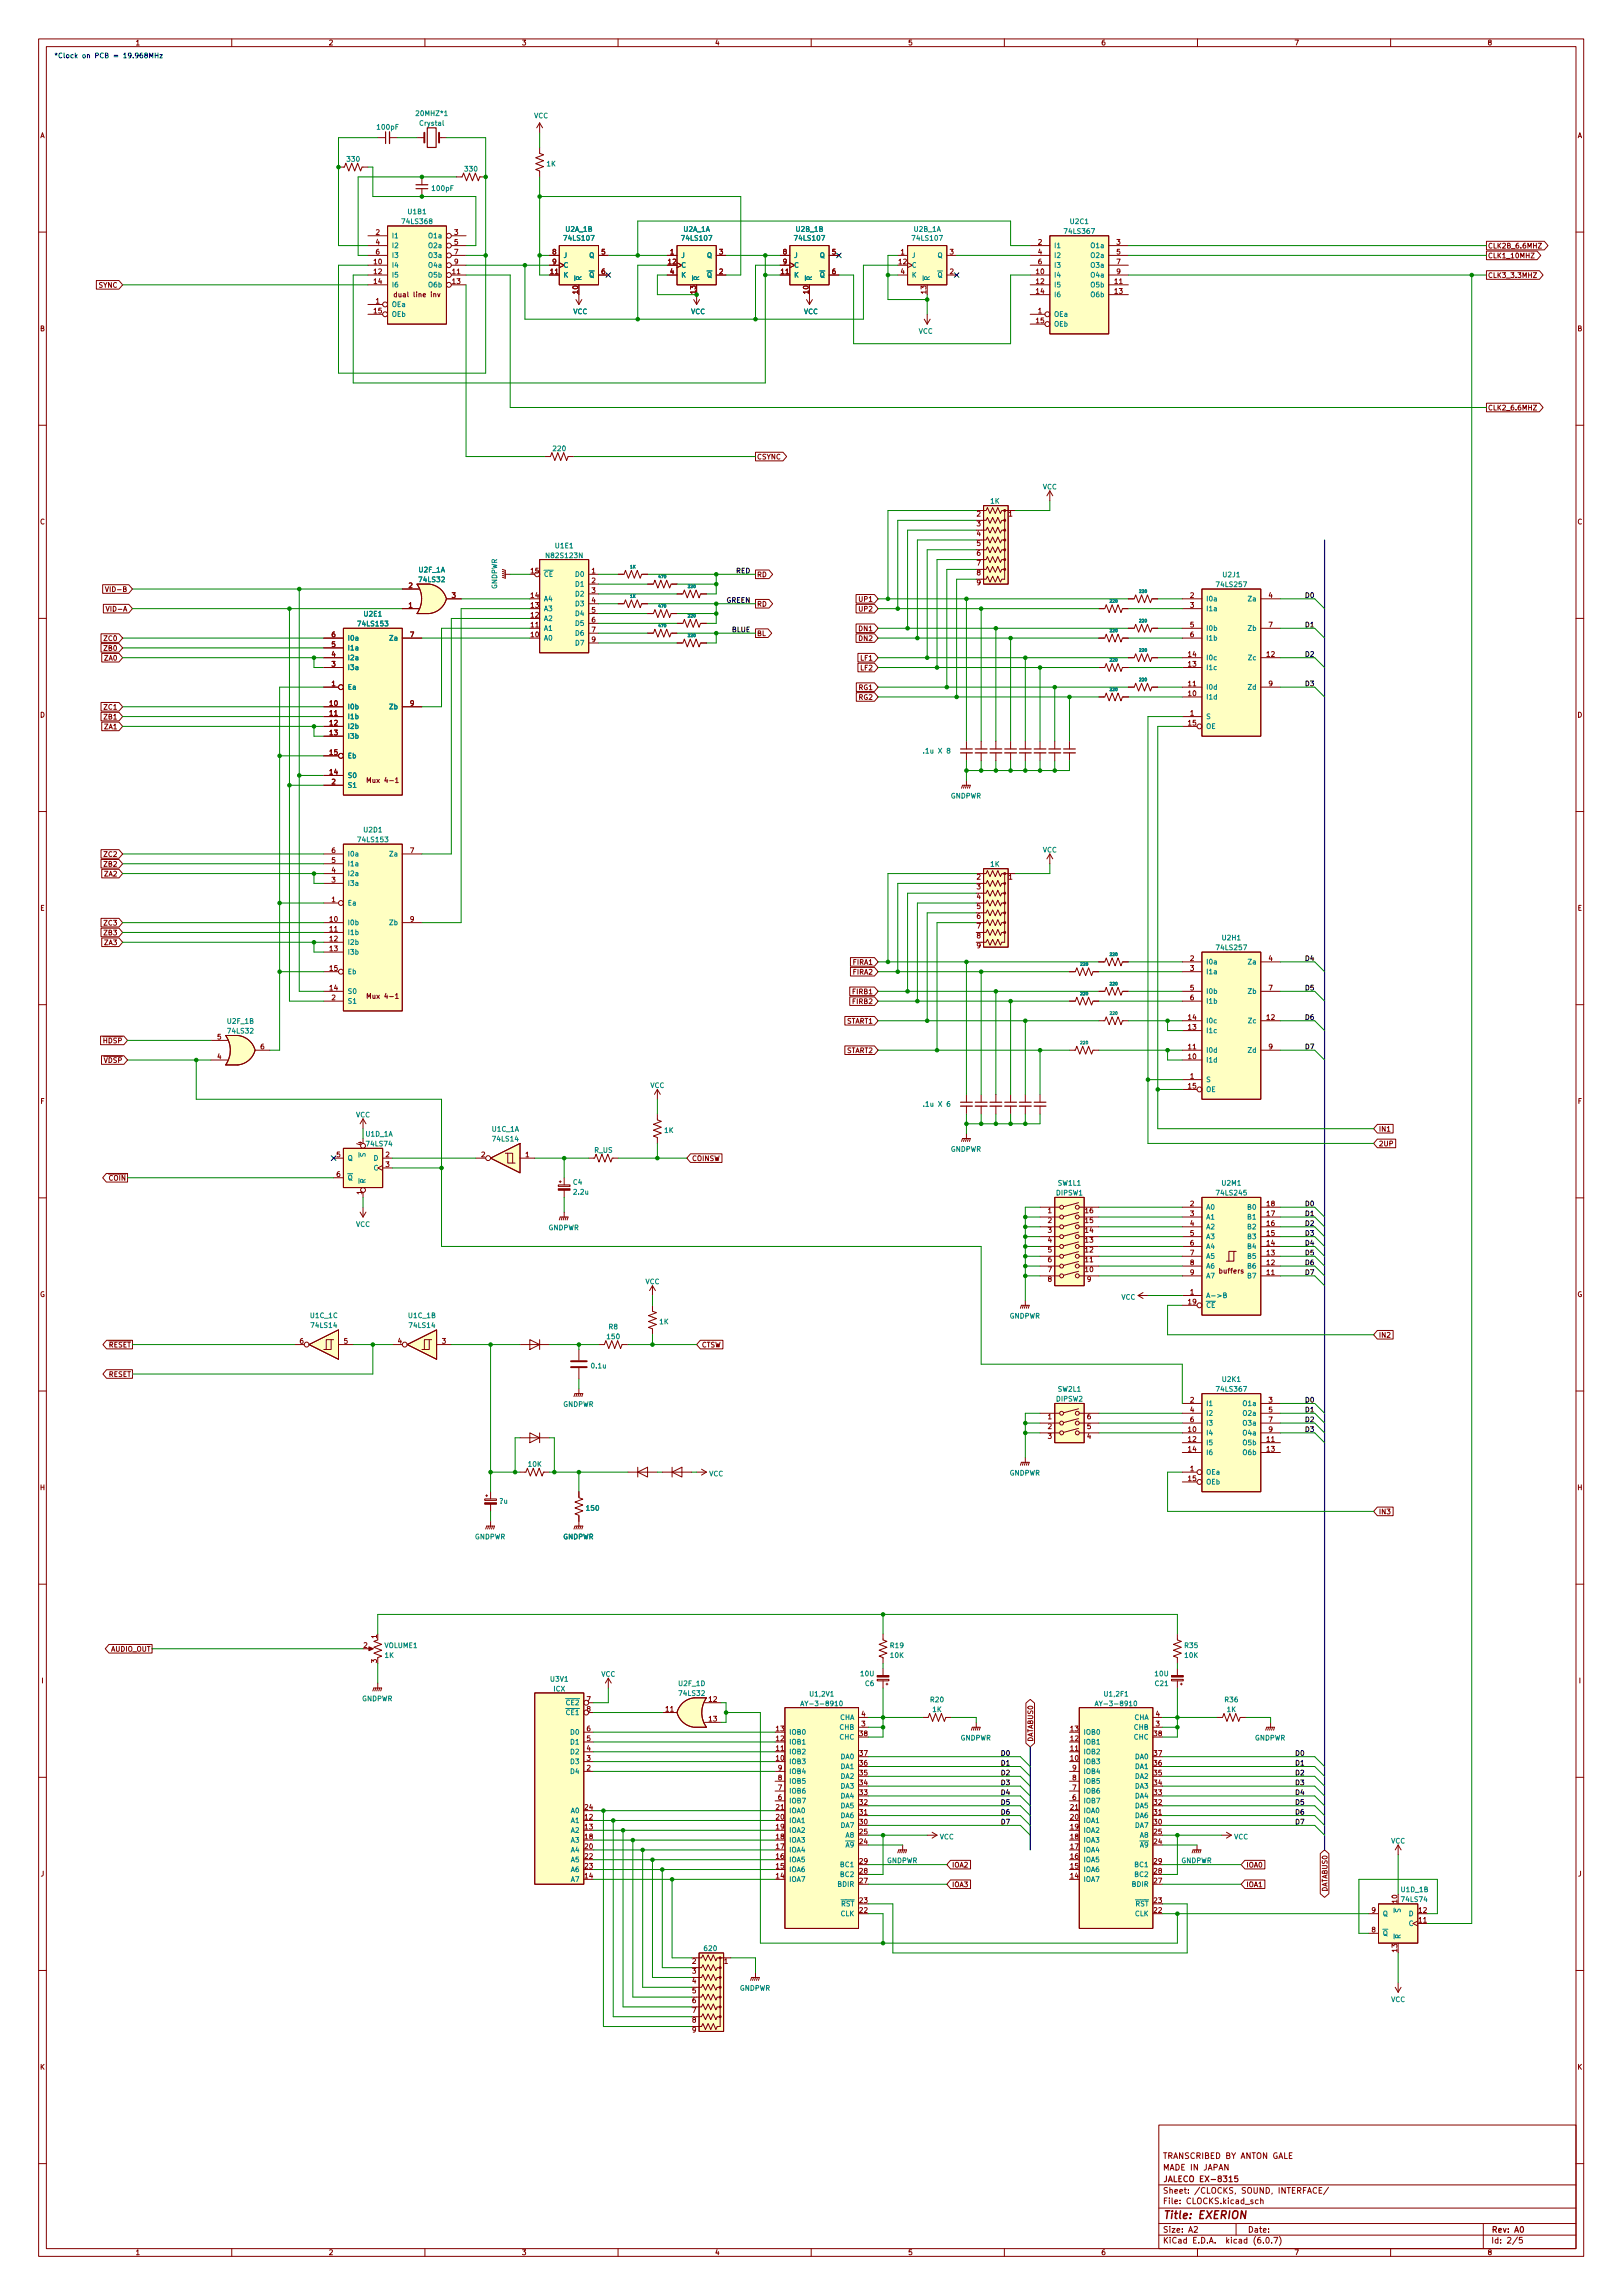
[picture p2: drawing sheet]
<svg xmlns="http://www.w3.org/2000/svg" width="420mm" height="594mm" viewBox="0 0 420 594" stroke-linecap="round" stroke-linejoin="round" font-family="sans-serif">
<defs><g id="words">
<text font-size="2.8" fill="#840000" x="301" y="574.4">Title: EXERION</text>
<g font-size="2.1" fill="#840000">
<text x="301" y="561.8">MADE IN JAPAN</text>
<text x="301" y="558.8">TRANSCRIBED BY ANTON GALE</text>
<text x="301" y="567.8">Sheet: /CLOCKS, SOUND, INTERFACE/</text>
<text x="301" y="564.8">JALECO EX-8315</text>
<text x="301" y="570.5">File: CLOCKS.kicad_sch</text>
<text x="301" y="580.7">KiCad E.D.A. kicad (6.0.7)</text>
<text x="301" y="577.9">Size: A2</text>
<text x="323" y="577.9">Date:</text>
<text x="386" y="577.9">Rev: A0</text>
<text x="386" y="580.7">Id: 2/5</text>
</g>
<g font-size="1.8" fill="#840000">
<text x="35" y="11.7">1</text>
<text x="85" y="11.7">2</text>
<text x="135" y="11.7">3</text>
<text x="185" y="11.7">4</text>
<text x="235" y="11.7">5</text>
<text x="285" y="11.7">6</text>
<text x="335" y="11.7">7</text>
<text x="385" y="11.7">8</text>
<text x="10.3" y="35.7">A</text>
<text x="408.3" y="35.7">A</text>
<text x="97.3" y="60.8">2</text>
<text x="97.3" y="63.3">4</text>
<text x="97.3" y="65.9">6</text>
<text x="117.6" y="60.8">3</text>
<text x="117.6" y="63.3">5</text>
<text x="117.6" y="65.9">7</text>
<text x="143" y="65.9">8</text>
<text x="155.7" y="65.9">5</text>
<text x="173.5" y="65.9">1</text>
<text x="186.2" y="65.9">3</text>
<text x="202.7" y="65.9">8</text>
<text x="215.4" y="65.9">5</text>
<text x="233.2" y="65.9">1</text>
<text x="245.9" y="65.9">3</text>
<text x="268.7" y="63.3">2</text>
<text x="268.7" y="65.9">4</text>
<text x="289.1" y="63.3">3</text>
<text x="289.1" y="65.9">5</text>
<text x="385.1" y="64.3">CLK2B_6.6MHZ</text>
<text x="96.8" y="68.4">10</text>
<text x="96.8" y="70.9">12</text>
<text x="117.1" y="70.9">11</text>
<text x="117.6" y="68.4">9</text>
<text x="142.5" y="70.9">11</text>
<text x="143" y="68.4">9</text>
<text x="155.7" y="70.9">6</text>
<text x="173" y="68.4">12</text>
<text x="173.5" y="70.9">4</text>
<text x="186.2" y="70.9">2</text>
<text x="202.2" y="70.9">11</text>
<text x="202.7" y="68.4">9</text>
<text x="215.4" y="70.9">6</text>
<text x="232.7" y="68.4">12</text>
<text x="233.2" y="70.9">4</text>
<text x="245.9" y="70.9">2</text>
<text x="268.3" y="70.9">10</text>
<text x="268.7" y="68.4">6</text>
<text x="289.1" y="68.4">7</text>
<text x="289.1" y="70.9">9</text>
<text x="385.1" y="71.9">CLK3_3.3MHZ</text>
<text x="385.1" y="66.8">CLK1_10MHZ</text>
<text x="25.6" y="74.5">SYNC</text>
<text x="96.8" y="73.5">14</text>
<text x="102.8" y="76.9">dual line inv</text>
<text x="117.1" y="73.5">13</text>
<text x="149.6" y="76" transform="rotate(-90 149.6 76)">10</text>
<text x="180.1" y="76" transform="rotate(-90 180.1 76)">13</text>
<text x="209.3" y="76" transform="rotate(-90 209.3 76)">10</text>
<text x="239.8" y="76" transform="rotate(-90 239.8 76)">13</text>
<text x="268.3" y="73.5">12</text>
<text x="268.3" y="76">14</text>
<text x="288.6" y="73.5">11</text>
<text x="288.6" y="76">13</text>
<text x="96.8" y="81.1">15</text>
<text x="97.3" y="78.6">1</text>
<text x="268.3" y="83.6">15</text>
<text x="268.7" y="81.1">1</text>
<text x="10.3" y="85.7">B</text>
<text x="408.3" y="85.7">B</text>
<text x="385.1" y="106.2">CLK2_6.6MHZ</text>
<text x="195.9" y="118.9">CSYNC</text>
<text x="10.3" y="135.7">C</text>
<text x="252.9" y="133.7">2</text>
<text x="252.9" y="136.2">3</text>
<text x="261.1" y="133.7">1</text>
<text x="408.3" y="135.7">C</text>
<text x="252.9" y="138.8">4</text>
<text x="252.9" y="141.3">5</text>
<text x="252.9" y="143.8">6</text>
<text x="137.4" y="148.4">15</text>
<text x="153.2" y="148.4">1</text>
<text x="195.9" y="149.4">RD</text>
<text x="252.9" y="146.4">7</text>
<text x="252.9" y="148.9">8</text>
<text x="28.2" y="153.2">VID-B</text>
<text x="105.8" y="152.2">2</text>
<text x="117" y="154.8">3</text>
<text x="137.4" y="154.8">14</text>
<text x="153.2" y="150.9">2</text>
<text x="153.2" y="153.5">3</text>
<text x="222.6" y="155.7">UP1</text>
<text x="252.9" y="151.5">9</text>
<text x="308.1" y="154.8">2</text>
<text x="328.4" y="154.8">4</text>
<text x="28.2" y="158.3">VID-A</text>
<text x="105.8" y="157.3">1</text>
<text x="137.4" y="159.8">12</text>
<text x="137.4" y="157.3">13</text>
<text x="153.2" y="156">4</text>
<text x="153.2" y="158.6">5</text>
<text x="153.2" y="161.1">6</text>
<text x="195.9" y="157">RD</text>
<text x="222.6" y="158.3">UP2</text>
<text x="308.1" y="157.3">3</text>
<text x="27.1" y="165.9">ZC0</text>
<text x="85.9" y="167.5">5</text>
<text x="85.9" y="164.9">6</text>
<text x="106.2" y="164.9">7</text>
<text x="137.4" y="164.9">10</text>
<text x="137.4" y="162.4">11</text>
<text x="153.2" y="163.6">7</text>
<text x="153.2" y="166.2">9</text>
<text x="195.9" y="164.6">BL</text>
<text x="222.5" y="165.9">DN2</text>
<text x="222.5" y="163.4">DN1</text>
<text x="308.1" y="162.4">5</text>
<text x="308.1" y="164.9">6</text>
<text x="328.4" y="162.4">7</text>
<text x="27.1" y="168.4">ZB0</text>
<text x="27.1" y="171">ZA0</text>
<text x="85.9" y="172.5">3</text>
<text x="85.9" y="170">4</text>
<text x="222.9" y="171">LF1</text>
<text x="222.9" y="173.5">LF2</text>
<text x="307.6" y="172.5">13</text>
<text x="307.6" y="170">14</text>
<text x="327.9" y="170">12</text>
<text x="85.9" y="177.6">1</text>
<text x="222.4" y="178.6">RG1</text>
<text x="307.6" y="177.6">11</text>
<text x="328.4" y="177.6">9</text>
<text x="10.3" y="185.7">D</text>
<text x="27.1" y="183.7">ZC1</text>
<text x="85.4" y="182.7">10</text>
<text x="85.4" y="185.2">11</text>
<text x="106.2" y="182.7">9</text>
<text x="222.4" y="181.1">RG2</text>
<text x="307.6" y="180.2">10</text>
<text x="308.1" y="185.2">1</text>
<text x="408.3" y="185.7">D</text>
<text x="27.1" y="188.8">ZA1</text>
<text x="27.1" y="186.2">ZB1</text>
<text x="85.4" y="187.8">12</text>
<text x="85.4" y="190.3">13</text>
<text x="307.6" y="187.8">15</text>
<text x="85.4" y="195.4">15</text>
<text x="85.4" y="200.5">14</text>
<text x="85.9" y="203">2</text>
<text x="95.8" y="202.6">Mux 4-1</text>
<text x="27.1" y="221.8">ZC2</text>
<text x="85.9" y="220.8">6</text>
<text x="106.2" y="220.8">7</text>
<text x="27.1" y="226.9">ZA2</text>
<text x="27.1" y="224.3">ZB2</text>
<text x="85.9" y="225.9">4</text>
<text x="85.9" y="223.3">5</text>
<text x="252.9" y="227.7">2</text>
<text x="261.1" y="227.7">1</text>
<text x="85.9" y="233.5">1</text>
<text x="85.9" y="228.4">3</text>
<text x="252.9" y="230.2">3</text>
<text x="252.9" y="232.7">4</text>
<text x="10.4" y="235.7">E</text>
<text x="27.1" y="239.6">ZC3</text>
<text x="85.4" y="238.6">10</text>
<text x="106.2" y="238.6">9</text>
<text x="252.9" y="235.3">5</text>
<text x="252.9" y="237.8">6</text>
<text x="408.4" y="235.7">E</text>
<text x="27.1" y="244.6">ZA3</text>
<text x="27.1" y="242.1">ZB3</text>
<text x="85.4" y="241.1">11</text>
<text x="85.4" y="243.7">12</text>
<text x="252.9" y="240.4">7</text>
<text x="252.9" y="242.9">8</text>
<text x="252.9" y="245.4">9</text>
<text x="85.4" y="246.2">13</text>
<text x="85.4" y="251.3">15</text>
<text x="220.9" y="249.7">FIRA1</text>
<text x="308.1" y="248.7">2</text>
<text x="308.1" y="251.3">3</text>
<text x="328.4" y="248.7">4</text>
<text x="85.4" y="256.4">14</text>
<text x="220.9" y="257.3">FIRB1</text>
<text x="220.9" y="252.3">FIRA2</text>
<text x="308.1" y="256.4">5</text>
<text x="328.4" y="256.4">7</text>
<text x="85.9" y="258.9">2</text>
<text x="95.8" y="258.5">Mux 4-1</text>
<text x="220.9" y="259.9">FIRB2</text>
<text x="307.6" y="264">14</text>
<text x="308.1" y="258.9">6</text>
<text x="327.9" y="264">12</text>
<text x="56.3" y="269.1">5</text>
<text x="219.2" y="265">START1</text>
<text x="307.6" y="266.5">13</text>
<text x="25.5" y="270">~{HDSP}</text>
<text x="25.6" y="275.1">~{VDSP}</text>
<text x="56.3" y="274.1">4</text>
<text x="67.5" y="271.6">6</text>
<text x="219.2" y="272.6">START2</text>
<text x="307.6" y="274.1">10</text>
<text x="307.6" y="271.6">11</text>
<text x="328.4" y="271.6">9</text>
<text x="307.6" y="281.8">15</text>
<text x="308.1" y="279.2">1</text>
<text x="10.4" y="285.7">F</text>
<text x="408.4" y="285.7">F</text>
<text x="356.9" y="292.9">IN1</text>
<text x="87.1" y="299.5">5</text>
<text x="93.7" y="296.5" transform="rotate(-90 93.7 296.5)">4</text>
<text x="99.8" y="299.5">2</text>
<text x="124.6" y="299.5">2</text>
<text x="136" y="299.5">1</text>
<text x="356.9" y="296.7">2UP</text>
<text x="26.9" y="305.6">~{COIN}</text>
<text x="87.1" y="304.6">6</text>
<text x="99.8" y="302.1">3</text>
<text x="179.1" y="300.5">COINSW</text>
<text x="93.7" y="309.2" transform="rotate(-90 93.7 309.2)">1</text>
<text x="271.3" y="314">1</text>
<text x="271.3" y="316.6">2</text>
<text x="281" y="316.6">15</text>
<text x="281" y="314">16</text>
<text x="308.1" y="312.2">2</text>
<text x="308.1" y="314.8">3</text>
<text x="308.1" y="317.3">4</text>
<text x="327.9" y="317.3">16</text>
<text x="327.9" y="314.8">17</text>
<text x="327.9" y="312.2">18</text>
<text x="271.3" y="319.1">3</text>
<text x="271.3" y="321.6">4</text>
<text x="281" y="321.6">13</text>
<text x="281" y="319.1">14</text>
<text x="308.1" y="319.9">5</text>
<text x="308.1" y="322.4">6</text>
<text x="327.9" y="322.4">14</text>
<text x="327.9" y="319.9">15</text>
<text x="271.3" y="324.2">5</text>
<text x="271.3" y="326.7">6</text>
<text x="271.3" y="329.3">7</text>
<text x="281" y="329.3">10</text>
<text x="281" y="326.7">11</text>
<text x="281" y="324.2">12</text>
<text x="308.1" y="324.9">7</text>
<text x="308.1" y="327.5">8</text>
<text x="315.8" y="329.6">buffers</text>
<text x="327.9" y="327.5">12</text>
<text x="327.9" y="324.9">13</text>
<text x="10.3" y="335.7">G</text>
<text x="271.3" y="331.8">8</text>
<text x="281.4" y="331.8">9</text>
<text x="308.1" y="335.1">1</text>
<text x="308.1" y="330">9</text>
<text x="327.9" y="330">11</text>
<text x="408.3" y="335.7">G</text>
<text x="307.6" y="337.6">19</text>
<text x="77.6" y="347.8">6</text>
<text x="89" y="347.8">5</text>
<text x="103" y="347.8">4</text>
<text x="114.4" y="347.8">3</text>
<text x="356.9" y="346.2">IN2</text>
<text x="26.7" y="348.8">~{RESET}</text>
<text x="181.6" y="348.8">CTSW</text>
<text x="28.1" y="356.4">RESET</text>
<text x="308.1" y="363">2</text>
<text x="308.1" y="365.6">4</text>
<text x="328.4" y="363">3</text>
<text x="328.4" y="365.6">5</text>
<text x="271.3" y="367.4">1</text>
<text x="271.3" y="369.9">2</text>
<text x="281.4" y="369.9">5</text>
<text x="281.4" y="367.4">6</text>
<text x="307.6" y="370.7">10</text>
<text x="308.1" y="368.1">6</text>
<text x="328.4" y="368.1">7</text>
<text x="328.4" y="370.7">9</text>
<text x="271.3" y="372.4">3</text>
<text x="281.4" y="372.4">4</text>
<text x="307.6" y="373.2">12</text>
<text x="307.6" y="375.7">14</text>
<text x="327.9" y="373.2">11</text>
<text x="327.9" y="375.7">13</text>
<text x="307.6" y="383.4">15</text>
<text x="308.1" y="380.8">1</text>
<text x="10.3" y="385.7">H</text>
<text x="408.3" y="385.7">H</text>
<text x="356.9" y="392">IN3</text>
<text x="97.5" y="424.1" transform="rotate(-90 97.5 424.1)">1</text>
<text x="28.6" y="427.5">AUDIO_OUT</text>
<text x="94.1" y="426.5">2</text>
<text x="97.5" y="430.5" transform="rotate(-90 97.5 430.5)">3</text>
<text x="10.7" y="435.7">I</text>
<text x="408.7" y="435.7">I</text>
<text x="151.9" y="440.5">7</text>
<text x="151.9" y="443">8</text>
<text x="172.4" y="443">11</text>
<text x="183.5" y="440.5">12</text>
<text x="151.9" y="448.1">6</text>
<text x="183.5" y="445.6">13</text>
<text x="200.9" y="448.1">13</text>
<text x="222.5" y="449.4">38</text>
<text x="223" y="446.9">3</text>
<text x="223" y="444.3">4</text>
<text x="277.1" y="448.1">13</text>
<text x="298.7" y="449.4">38</text>
<text x="299.2" y="446.9">3</text>
<text x="299.2" y="444.3">4</text>
<text x="151.9" y="455.7">3</text>
<text x="151.9" y="453.2">4</text>
<text x="151.9" y="450.7">5</text>
<text x="200.9" y="455.7">10</text>
<text x="200.9" y="453.2">11</text>
<text x="200.9" y="450.7">12</text>
<text x="222.5" y="454.5">37</text>
<text x="267.4" y="450.9" transform="rotate(-90 267.4 450.9)">DATABUS0</text>
<text x="277.1" y="455.7">10</text>
<text x="277.1" y="453.2">11</text>
<text x="277.1" y="450.7">12</text>
<text x="298.7" y="454.5">37</text>
<text x="151.9" y="458.3">2</text>
<text x="201.4" y="460.8">8</text>
<text x="201.4" y="458.3">9</text>
<text x="222.5" y="459.6">35</text>
<text x="222.5" y="457">36</text>
<text x="277.6" y="460.8">8</text>
<text x="277.6" y="458.3">9</text>
<text x="298.7" y="459.6">35</text>
<text x="298.7" y="457">36</text>
<text x="201.4" y="465.9">6</text>
<text x="201.4" y="463.4">7</text>
<text x="222.5" y="467.2">32</text>
<text x="222.5" y="464.6">33</text>
<text x="222.5" y="462.1">34</text>
<text x="277.6" y="465.9">6</text>
<text x="277.6" y="463.4">7</text>
<text x="298.7" y="467.2">32</text>
<text x="298.7" y="464.6">33</text>
<text x="298.7" y="462.1">34</text>
<text x="151.4" y="471">12</text>
<text x="151.4" y="473.5">13</text>
<text x="151.4" y="468.4">24</text>
<text x="200.9" y="473.5">19</text>
<text x="200.9" y="471">20</text>
<text x="200.9" y="468.4">21</text>
<text x="222.5" y="472.3">30</text>
<text x="222.5" y="469.7">31</text>
<text x="277.1" y="473.5">19</text>
<text x="277.1" y="471">20</text>
<text x="277.1" y="468.4">21</text>
<text x="298.7" y="472.3">30</text>
<text x="298.7" y="469.7">31</text>
<text x="151.4" y="476.1">18</text>
<text x="151.4" y="478.6">20</text>
<text x="200.9" y="478.6">17</text>
<text x="200.9" y="476.1">18</text>
<text x="222.5" y="477.3">24</text>
<text x="222.5" y="474.8">25</text>
<text x="277.1" y="478.6">17</text>
<text x="277.1" y="476.1">18</text>
<text x="298.7" y="477.3">24</text>
<text x="298.7" y="474.8">25</text>
<text x="10.5" y="485.7">J</text>
<text x="151.4" y="481.1">22</text>
<text x="151.4" y="483.7">23</text>
<text x="200.9" y="483.7">15</text>
<text x="200.9" y="481.1">16</text>
<text x="222.5" y="485">28</text>
<text x="222.5" y="482.4">29</text>
<text x="246.4" y="483.4">IOA2</text>
<text x="277.1" y="483.7">15</text>
<text x="277.1" y="481.1">16</text>
<text x="298.7" y="485">28</text>
<text x="298.7" y="482.4">29</text>
<text x="322.6" y="483.4">IOA0</text>
<text x="408.5" y="485.7">J</text>
<text x="151.4" y="486.2">14</text>
<text x="200.9" y="486.2">14</text>
<text x="222.5" y="487.5">27</text>
<text x="246.4" y="488.5">IOA3</text>
<text x="277.1" y="486.2">14</text>
<text x="298.7" y="487.5">27</text>
<text x="322.6" y="488.5">IOA1</text>
<text x="343.6" y="489.8" transform="rotate(-90 343.6 489.8)">DATABUS0</text>
<text x="222.5" y="495.1">22</text>
<text x="222.5" y="492.6">23</text>
<text x="298.7" y="495.1">22</text>
<text x="298.7" y="492.6">23</text>
<text x="355.1" y="495.1">9</text>
<text x="361.7" y="492.5" transform="rotate(-90 361.7 492.5)">10</text>
<text x="367.3" y="497.7">11</text>
<text x="367.3" y="495.1">12</text>
<text x="355.1" y="500.2">8</text>
<text x="179.2" y="508.3">2</text>
<text x="187.5" y="508.3">1</text>
<text x="361.7" y="505.2" transform="rotate(-90 361.7 505.2)">13</text>
<text x="179.2" y="510.9">3</text>
<text x="179.2" y="513.4">4</text>
<text x="179.2" y="515.9">5</text>
<text x="179.2" y="518.5">6</text>
<text x="179.2" y="521">7</text>
<text x="179.2" y="523.6">8</text>
<text x="179.2" y="526.1">9</text>
<text x="10.3" y="535.7">K</text>
<text x="408.3" y="535.7">K</text>
<text x="35" y="583.7">1</text>
<text x="85" y="583.7">2</text>
<text x="135" y="583.7">3</text>
<text x="185" y="583.7">4</text>
<text x="235" y="583.7">5</text>
<text x="285" y="583.7">6</text>
<text x="335" y="583.7">7</text>
<text x="385" y="583.7">8</text>
</g>
<text font-size="1.8" fill="#0000c2" x="14" y="15.1">*Clock on PCB = 19.968MHz</text>
<g font-size="1.8" fill="#008484">
<text x="97.8" y="33.5">100pF</text>
<text x="108" y="30">20MHZ*1</text>
<text x="108.8" y="32.5">Crystal</text>
<text x="138.2" y="30.6">VCC</text>
<text x="90" y="41.8">330</text>
<text x="120.4" y="44.4">330</text>
<text x="141.5" y="43.1">1K</text>
<text x="112" y="49.4">100pF</text>
<text x="104.4" y="58">74LS368</text>
<text x="105.7" y="55.4">U1B1</text>
<text x="146.5" y="60">U2A_1B</text>
<text x="176.9" y="60">U2A_1A</text>
<text x="206.2" y="60">U2B_1B</text>
<text x="236.6" y="60">U2B_1A</text>
<text x="277.1" y="58">U2C1</text>
<text x="101.3" y="61.7">I1</text>
<text x="101.3" y="64.2">I2</text>
<text x="111.2" y="61.7">O1a</text>
<text x="111.2" y="64.2">O2a</text>
<text x="146.3" y="62.3">74LS107</text>
<text x="176.8" y="62.3">74LS107</text>
<text x="206" y="62.3">74LS107</text>
<text x="236.4" y="62.3">74LS107</text>
<text x="272.8" y="64.2">I1</text>
<text x="275.8" y="60.5">74LS367</text>
<text x="282.7" y="64.2">O1a</text>
<text x="101.3" y="69.3">I4</text>
<text x="101.3" y="71.8">I5</text>
<text x="101.3" y="66.7">I3</text>
<text x="111.1" y="71.8">O5b</text>
<text x="111.2" y="66.7">O3a</text>
<text x="111.2" y="69.3">O4a</text>
<text x="145.8" y="71.8">K</text>
<text x="145.8" y="66.7">J</text>
<text x="145.8" y="69.3">C</text>
<text x="151.2" y="71.8">~{Q}</text>
<text x="152.5" y="66.7">Q</text>
<text x="176.3" y="66.7">J</text>
<text x="176.3" y="69.3">C</text>
<text x="176.3" y="71.8">K</text>
<text x="181.7" y="71.8">~{Q}</text>
<text x="183" y="66.7">Q</text>
<text x="205.5" y="71.8">K</text>
<text x="205.5" y="66.7">J</text>
<text x="205.5" y="69.3">C</text>
<text x="210.9" y="71.8">~{Q}</text>
<text x="212.2" y="66.7">Q</text>
<text x="236" y="66.7">J</text>
<text x="236" y="69.3">C</text>
<text x="236" y="71.8">K</text>
<text x="241.3" y="71.8">~{Q}</text>
<text x="242.7" y="66.7">Q</text>
<text x="272.8" y="71.8">I4</text>
<text x="272.8" y="66.7">I2</text>
<text x="272.8" y="69.3">I3</text>
<text x="282.7" y="66.7">O2a</text>
<text x="282.7" y="69.3">O3a</text>
<text x="282.7" y="71.8">O4a</text>
<text x="101.3" y="74.4">I6</text>
<text x="111.1" y="74.4">O6b</text>
<text x="150.5" y="72.7" transform="rotate(-90 150.5 72.7)">~{R}</text>
<text x="181" y="72.7" transform="rotate(-90 181 72.7)">~{R}</text>
<text x="210.2" y="72.7" transform="rotate(-90 210.2 72.7)">~{R}</text>
<text x="240.7" y="72.7" transform="rotate(-90 240.7 72.7)">~{R}</text>
<text x="272.8" y="74.4">I5</text>
<text x="272.8" y="76.9">I6</text>
<text x="282.6" y="74.4">O5b</text>
<text x="282.6" y="76.9">O6b</text>
<text x="101.3" y="79.4">OEa</text>
<text x="101.3" y="82">OEb</text>
<text x="148.4" y="81.3">VCC</text>
<text x="178.9" y="81.3">VCC</text>
<text x="208.1" y="81.3">VCC</text>
<text x="272.8" y="82">OEa</text>
<text x="237.8" y="86.4">VCC</text>
<text x="272.8" y="84.5">OEb</text>
<text x="143.3" y="116.8">220</text>
<text x="256.4" y="130.4">1K</text>
<text x="269.9" y="126.7">VCC</text>
<text x="143.8" y="141.9">U1E1</text>
<text x="108.5" y="148.1">U2F_1A</text>
<text x="140.7" y="149.3">~{CE}</text>
<text x="141.7" y="144.5">N82S123N</text>
<text x="149.1" y="149.3">D0</text>
<text x="316.7" y="149.4">U2J1</text>
<text x="108.7" y="150.7">74LS32</text>
<text x="128.7" y="152.6" transform="rotate(-90 128.7 152.6)">GNDPWR</text>
<text x="140.7" y="155.6">A4</text>
<text x="149.1" y="151.8">D1</text>
<text x="149.1" y="154.4">D2</text>
<text x="312.2" y="155.6">I0a</text>
<text x="315.2" y="151.9">74LS257</text>
<text x="323.3" y="155.6">Za</text>
<text x="94.3" y="159.6">U2E1</text>
<text x="140.7" y="160.7">A2</text>
<text x="140.7" y="158.2">A3</text>
<text x="149.1" y="156.9">D3</text>
<text x="149.1" y="159.5">D4</text>
<text x="149.1" y="162">D5</text>
<text x="312.2" y="158.2">I1a</text>
<text x="89.9" y="165.8">I0a</text>
<text x="92.9" y="162.1">74LS153</text>
<text x="101.1" y="165.8">Za</text>
<text x="140.7" y="165.8">A0</text>
<text x="140.7" y="163.3">A1</text>
<text x="149.1" y="164.5">D6</text>
<text x="149.1" y="167.1">D7</text>
<text x="312.2" y="163.3">I0b</text>
<text x="312.2" y="165.8">I1b</text>
<text x="323.2" y="163.3">Zb</text>
<text x="89.9" y="173.4">I3a</text>
<text x="89.9" y="170.9">I2a</text>
<text x="89.9" y="168.3">I1a</text>
<text x="312.2" y="173.4">I1c</text>
<text x="312.2" y="170.9">I0c</text>
<text x="323.3" y="170.9">Zc</text>
<text x="89.9" y="178.5">Ea</text>
<text x="312.2" y="178.5">I0d</text>
<text x="323.2" y="178.5">Zd</text>
<text x="89.9" y="183.6">I0b</text>
<text x="101" y="183.6">Zb</text>
<text x="312.2" y="181">I1d</text>
<text x="89.9" y="186.1">I1b</text>
<text x="89.9" y="188.7">I2b</text>
<text x="89.9" y="191.2">I3b</text>
<text x="312.2" y="186.1">S</text>
<text x="312.2" y="188.7">OE</text>
<text x="89.9" y="196.3">Eb</text>
<text x="239.6" y="195">.1u X 8</text>
<text x="89.9" y="201.4">S0</text>
<text x="89.9" y="203.9">S1</text>
<text x="246" y="206.7">GNDPWR</text>
<text x="94.3" y="215.4">U2D1</text>
<text x="89.9" y="221.7">I0a</text>
<text x="92.9" y="218">74LS153</text>
<text x="101.1" y="221.7">Za</text>
<text x="269.9" y="220.7">VCC</text>
<text x="89.9" y="226.8">I2a</text>
<text x="89.9" y="224.2">I1a</text>
<text x="256.4" y="224.3">1K</text>
<text x="89.9" y="229.3">I3a</text>
<text x="89.9" y="234.4">Ea</text>
<text x="89.9" y="239.5">I0b</text>
<text x="101" y="239.5">Zb</text>
<text x="89.9" y="242">I1b</text>
<text x="89.9" y="244.5">I2b</text>
<text x="315.2" y="245.9">74LS257</text>
<text x="316.5" y="243.4">U2H1</text>
<text x="89.9" y="247.1">I3b</text>
<text x="312.2" y="249.6">I0a</text>
<text x="323.3" y="249.6">Za</text>
<text x="89.9" y="257.2">S0</text>
<text x="89.9" y="252.2">Eb</text>
<text x="312.2" y="252.2">I1a</text>
<text x="312.2" y="257.2">I0b</text>
<text x="323.2" y="257.2">Zb</text>
<text x="89.9" y="259.8">S1</text>
<text x="312.2" y="259.8">I1b</text>
<text x="58.9" y="265">U2F_1B</text>
<text x="59.1" y="267.5">74LS32</text>
<text x="312.2" y="267.4">I1c</text>
<text x="312.2" y="264.9">I0c</text>
<text x="323.3" y="264.9">Zc</text>
<text x="312.2" y="275">I1d</text>
<text x="312.2" y="272.5">I0d</text>
<text x="323.2" y="272.5">Zd</text>
<text x="168.3" y="281.6">VCC</text>
<text x="312.2" y="280.1">S</text>
<text x="239.6" y="286.5">.1u X 6</text>
<text x="312.2" y="282.6">OE</text>
<text x="92.1" y="289.2">VCC</text>
<text x="127.4" y="292.9">U1C_1A</text>
<text x="172" y="293.2">1K</text>
<text x="94.7" y="294.2">U1D_1A</text>
<text x="95" y="296.7">74LS74</text>
<text x="127.7" y="295.5">74LS14</text>
<text x="153.9" y="298.4">R_US</text>
<text x="246" y="298.1">GNDPWR</text>
<text x="89.9" y="300.4">Q</text>
<text x="89.9" y="305.5">~{Q}</text>
<text x="96.8" y="300.4">D</text>
<text x="96.8" y="303">C</text>
<text x="94.6" y="306.4" transform="rotate(-90 94.6 306.4)">~{R}</text>
<text x="148.4" y="306.7">C4</text>
<text x="148.6" y="309.2">2.2u</text>
<text x="273.5" y="309.4">DIPSW1</text>
<text x="273.9" y="306.9">SW1L1</text>
<text x="315.2" y="309.4">74LS245</text>
<text x="316.4" y="306.9">U2M1</text>
<text x="92.1" y="317.6">VCC</text>
<text x="312.2" y="313.1">A0</text>
<text x="312.2" y="315.7">A1</text>
<text x="323.1" y="315.7">B1</text>
<text x="323.1" y="313.1">B0</text>
<text x="141.9" y="318.4">GNDPWR</text>
<text x="312.2" y="318.2">A2</text>
<text x="312.2" y="320.7">A3</text>
<text x="312.2" y="323.3">A4</text>
<text x="323.1" y="323.3">B4</text>
<text x="323.1" y="320.7">B3</text>
<text x="323.1" y="318.2">B2</text>
<text x="312.2" y="325.8">A5</text>
<text x="312.2" y="328.4">A6</text>
<text x="323.1" y="328.4">B6</text>
<text x="323.1" y="325.8">B5</text>
<text x="167" y="332.4">VCC</text>
<text x="312.2" y="336">A-&gt;B</text>
<text x="312.2" y="330.9">A7</text>
<text x="323.1" y="330.9">B7</text>
<text x="80.4" y="341.2">U1C_1C</text>
<text x="105.8" y="341.2">U1C_1B</text>
<text x="261.3" y="341.3">GNDPWR</text>
<text x="290.2" y="336.4">VCC</text>
<text x="312.2" y="338.5">~{CE}</text>
<text x="80.7" y="343.7">74LS14</text>
<text x="106.1" y="343.7">74LS14</text>
<text x="157.3" y="346.6">150</text>
<text x="157.6" y="344.1">R8</text>
<text x="170.7" y="342.8">1K</text>
<text x="153.2" y="354.2">0.1u</text>
<text x="316.5" y="357.7">U2K1</text>
<text x="145.7" y="364.2">GNDPWR</text>
<text x="273.5" y="362.8">DIPSW2</text>
<text x="273.9" y="360.2">SW2L1</text>
<text x="312.2" y="363.9">I1</text>
<text x="315.2" y="360.2">74LS367</text>
<text x="322" y="363.9">O1a</text>
<text x="312.2" y="371.5">I4</text>
<text x="312.2" y="366.5">I2</text>
<text x="312.2" y="369">I3</text>
<text x="322" y="366.5">O2a</text>
<text x="322" y="369">O3a</text>
<text x="322" y="371.5">O4a</text>
<text x="312.2" y="374.1">I5</text>
<text x="312.2" y="376.6">I6</text>
<text x="321.9" y="374.1">O5b</text>
<text x="321.9" y="376.6">O6b</text>
<text x="136.8" y="379.7">10K</text>
<text x="183.5" y="382.1">VCC</text>
<text x="261.3" y="381.9">GNDPWR</text>
<text x="312.2" y="381.7">OEa</text>
<text x="129.3" y="389.2">?u</text>
<text x="312.2" y="384.2">OEb</text>
<text x="151.9" y="391">150</text>
<text x="122.8" y="398.4">GNDPWR</text>
<text x="145.7" y="398.4">GNDPWR</text>
<text x="99.5" y="426.6">VOLUME1</text>
<text x="99.6" y="429.1">1K</text>
<text x="230.6" y="426.6">R19</text>
<text x="230.6" y="429.1">10K</text>
<text x="306.8" y="426.6">R35</text>
<text x="306.8" y="429.1">10K</text>
<text x="142.6" y="435.3">U3V1</text>
<text x="143.3" y="437.8">ICX</text>
<text x="155.6" y="434">VCC</text>
<text x="175.8" y="436.4">U2F_1D</text>
<text x="222.9" y="433.9">10U</text>
<text x="224" y="436.4">C6</text>
<text x="299.1" y="433.9">10U</text>
<text x="299.1" y="436.4">C21</text>
<text x="93.6" y="440.4">GNDPWR</text>
<text x="145.3" y="441.4">~{CE2}</text>
<text x="145.3" y="443.9">~{CE1}</text>
<text x="176" y="439">74LS32</text>
<text x="240.9" y="440.6">R20</text>
<text x="241.4" y="443.2">1K</text>
<text x="317.1" y="440.6">R36</text>
<text x="317.6" y="443.2">1K</text>
<text x="147.9" y="449">D0</text>
<text x="204.2" y="449">IOB0</text>
<text x="217.4" y="447.7">CHB</text>
<text x="217.4" y="445.2">CHA</text>
<text x="280.4" y="449">IOB0</text>
<text x="293.6" y="447.7">CHB</text>
<text x="293.6" y="445.2">CHA</text>
<text x="147.9" y="454.1">D2</text>
<text x="147.9" y="451.6">D1</text>
<text x="204.2" y="454.1">IOB2</text>
<text x="204.2" y="451.6">IOB1</text>
<text x="217.4" y="450.3">CHC</text>
<text x="217.7" y="455.4">DA0</text>
<text x="248.6" y="450.5">GNDPWR</text>
<text x="280.4" y="454.1">IOB2</text>
<text x="280.4" y="451.6">IOB1</text>
<text x="293.6" y="450.3">CHC</text>
<text x="293.9" y="455.4">DA0</text>
<text x="324.8" y="450.5">GNDPWR</text>
<text x="147.9" y="459.2">D4</text>
<text x="147.9" y="456.6">D3</text>
<text x="204.2" y="456.6">IOB3</text>
<text x="204.2" y="461.7">IOB5</text>
<text x="204.2" y="459.2">IOB4</text>
<text x="217.7" y="460.4">DA2</text>
<text x="217.7" y="457.9">DA1</text>
<text x="280.4" y="456.6">IOB3</text>
<text x="280.4" y="461.7">IOB5</text>
<text x="280.4" y="459.2">IOB4</text>
<text x="293.9" y="460.4">DA2</text>
<text x="293.9" y="457.9">DA1</text>
<text x="204.2" y="466.8">IOB7</text>
<text x="204.2" y="464.3">IOB6</text>
<text x="217.7" y="465.5">DA4</text>
<text x="217.7" y="463">DA3</text>
<text x="280.4" y="466.8">IOB7</text>
<text x="280.4" y="464.3">IOB6</text>
<text x="293.9" y="465.5">DA4</text>
<text x="293.9" y="463">DA3</text>
<text x="147.9" y="471.9">A1</text>
<text x="147.9" y="469.3">A0</text>
<text x="204.2" y="471.9">IOA1</text>
<text x="204.2" y="469.3">IOA0</text>
<text x="217.7" y="473.1">DA7</text>
<text x="217.7" y="470.6">DA6</text>
<text x="217.7" y="468.1">DA5</text>
<text x="280.4" y="471.9">IOA1</text>
<text x="280.4" y="469.3">IOA0</text>
<text x="293.9" y="473.1">DA7</text>
<text x="293.9" y="470.6">DA6</text>
<text x="293.9" y="468.1">DA5</text>
<text x="147.9" y="474.4">A2</text>
<text x="147.9" y="477">A3</text>
<text x="147.9" y="479.5">A4</text>
<text x="204.2" y="479.5">IOA4</text>
<text x="204.2" y="477">IOA3</text>
<text x="204.2" y="474.4">IOA2</text>
<text x="217.6" y="478.2">~{A9}</text>
<text x="219" y="475.7">A8</text>
<text x="243.2" y="476.1">VCC</text>
<text x="280.4" y="479.5">IOA4</text>
<text x="280.4" y="477">IOA3</text>
<text x="280.4" y="474.4">IOA2</text>
<text x="293.8" y="478.2">~{A9}</text>
<text x="295.2" y="475.7">A8</text>
<text x="319.4" y="476.1">VCC</text>
<text x="360.1" y="477.2">VCC</text>
<text x="147.9" y="482">A5</text>
<text x="147.9" y="484.6">A6</text>
<text x="204.2" y="484.6">IOA6</text>
<text x="204.2" y="482">IOA5</text>
<text x="217.7" y="485.8">BC2</text>
<text x="217.7" y="483.3">BC1</text>
<text x="229.5" y="482.3">GNDPWR</text>
<text x="280.4" y="484.6">IOA6</text>
<text x="280.4" y="482">IOA5</text>
<text x="293.9" y="485.8">BC2</text>
<text x="293.9" y="483.3">BC1</text>
<text x="305.7" y="482.3">GNDPWR</text>
<text x="147.9" y="487.1">A7</text>
<text x="204.2" y="487.1">IOA7</text>
<text x="216.9" y="488.4">BDIR</text>
<text x="280.4" y="487.1">IOA7</text>
<text x="293.1" y="488.4">BDIR</text>
<text x="362.8" y="489.8">U1D_1B</text>
<text x="216.3" y="493.5">~{RST}</text>
<text x="217.6" y="496">CLK</text>
<text x="292.5" y="493.5">~{RST}</text>
<text x="293.8" y="496">CLK</text>
<text x="357.9" y="496">Q</text>
<text x="363" y="492.3">74LS74</text>
<text x="364.7" y="496">D</text>
<text x="357.9" y="501.1">~{Q}</text>
<text x="362.6" y="502" transform="rotate(-90 362.6 502)">~{R}</text>
<text x="364.7" y="498.5">C</text>
<text x="182.4" y="505">620</text>
<text x="191.4" y="515.3">GNDPWR</text>
<text x="360.1" y="518.2">VCC</text>
</g>
<g font-size="1.8">
<text x="190.6" y="148.4">RED</text>
<text x="338.1" y="154.8">D0</text>
<text x="188" y="156">GREEN</text>
<text x="189.5" y="163.6">BLUE</text>
<text x="338.1" y="162.4">D1</text>
<text x="338.1" y="170">D2</text>
<text x="338.1" y="177.6">D3</text>
<text x="338.1" y="248.7">D4</text>
<text x="338.1" y="256.4">D5</text>
<text x="338.1" y="264">D6</text>
<text x="338.1" y="271.6">D7</text>
<text x="338.1" y="317.3">D2</text>
<text x="338.1" y="312.2">D0</text>
<text x="338.1" y="314.8">D1</text>
<text x="338.1" y="319.9">D3</text>
<text x="338.1" y="322.4">D4</text>
<text x="338.1" y="327.5">D6</text>
<text x="338.1" y="324.9">D5</text>
<text x="338.1" y="330">D7</text>
<text x="338.1" y="363">D0</text>
<text x="338.1" y="365.6">D1</text>
<text x="338.1" y="370.7">D3</text>
<text x="338.1" y="368.1">D2</text>
<text x="259.4" y="454.5">D0</text>
<text x="335.6" y="454.5">D0</text>
<text x="259.4" y="459.6">D2</text>
<text x="259.4" y="457">D1</text>
<text x="335.6" y="457">D1</text>
<text x="335.6" y="459.6">D2</text>
<text x="259.4" y="462.1">D3</text>
<text x="259.4" y="464.6">D4</text>
<text x="259.4" y="467.2">D5</text>
<text x="335.6" y="467.2">D5</text>
<text x="335.6" y="462.1">D3</text>
<text x="335.6" y="464.6">D4</text>
<text x="259.4" y="472.3">D7</text>
<text x="259.4" y="469.7">D6</text>
<text x="335.6" y="472.3">D7</text>
<text x="335.6" y="469.7">D6</text>
</g>
<g font-size="1.7" fill="#008484">
<text x="208.5" y="441.6">AY-3-8910</text>
<text x="209.8" y="439.1">U1,2V1</text>
<text x="284.7" y="441.6">AY-3-8910</text>
<text x="286.1" y="439.1">U1,2F1</text>
</g>
<g font-size="1" fill="#008484">
<text x="163.2" y="147.1">1K</text>
<text x="170.6" y="149.6">470</text>
<text x="163.2" y="154.7">1K</text>
<text x="178.2" y="152.2">220</text>
<text x="287.4" y="156">220</text>
<text x="295" y="153.4">220</text>
<text x="170.6" y="157.3">470</text>
<text x="178.2" y="159.8">220</text>
<text x="295" y="161.1">220</text>
<text x="170.6" y="162.3">470</text>
<text x="178.2" y="164.9">220</text>
<text x="287.4" y="163.6">220</text>
<text x="287.4" y="171.2">220</text>
<text x="295" y="168.7">220</text>
<text x="287.4" y="178.8">220</text>
<text x="295" y="176.3">220</text>
<text x="279.8" y="250">220</text>
<text x="287.4" y="247.4">220</text>
<text x="279.8" y="257.6">220</text>
<text x="287.4" y="255">220</text>
<text x="287.4" y="262.7">220</text>
<text x="279.8" y="270.3">220</text>
</g>
</g></defs>
<g fill="none" stroke="#840000" stroke-width=".26">
<path d="M10 10.1h400v574h-400zM12 12.1h396v570h-396zM60 10.1v2M110 10.1v2M160 10.1v2M210 10.1v2M260 10.1v2M310 10.1v2M360 10.1v2M97.8 35.6h2M100.8 35.6h2.1M107.9 35.6h2"/>
<path d="M113.7 35.6h1.9M139.7 38.2v1.5l1 .4-2 .7 2 .8-2 .8 2 .7-2 .8 1 .4v1.5M139.7 31.8v2.6M139.7 31.8l-.8 1.3M139.7 31.8l.8 1.3M87.6 43.3h1.6l.3-1.1 .8 2.1 .8-2.1 .7 2.1 .8-2.1 .7 2.1 .4-1h1.5M100.3 58.5h15.3v25.4h-15.3zM109.2 45.8v2M109.2 48.8v2.1M118.1 45.8h1.5l.4-1 .8 2 .7-2 .8 2 .8-2 .7 2 .4-1h1.5M10 60.1h2M24.9 72.6h5.9l.9 1.1-.9 1.1h-5.9z"/>
<path d="M95.2 71.2h5.1M95.2 66.1h5.1M95.2 68.7h5.1M95.2 78.8h3.9M95.2 73.7h5.1M95.2 61h5.1M95.2 63.6h5.1M102.7 76.1l-.4-.1-.2 .2 .1 .6h.5M112.3 76.1h.5v.7M113.3 76l.3 .8 .3-.8M116.8 71.2h3.8M116.8 66.1h3.8"/>
<path d="M116.8 68.7h3.8M116.8 73.7h3.8M116.8 61h3.8M116.8 63.6h3.8M142.2 71.2h2.6M142.2 66.1h2.6M142.2 68.7h2.6M144.8 63.6h10.1v10.1h-10.1zM144.8 68l1.2 .7-1.2 .6M149.1 77.5l.8 1.3M149.9 76.3v2.5M150.6 77.5l-.7 1.3"/>
<path d="M154.9 71.2h2.6M154.9 66.1h2.6M172.7 71.2h2.6M172.7 66.1h2.6M175.3 63.6h10.1v10.1h-10.1zM175.3 68l1.2 .7-1.2 .6M179.6 77.5l.7 1.3M180.3 76.3v2.5M181.1 77.5l-.8 1.3M185.4 71.2h2.6M185.4 66.1h2.6M201.9 71.2h2.6"/>
<path d="M201.9 66.1h2.6M201.9 68.7h2.6M204.5 63.6h10.1v10.1h-10.1zM204.5 68l1.2 .7-1.2 .6M208.8 77.5l.7 1.3M209.5 76.3v2.5M210.3 77.5l-.8 1.3M214.6 71.2h2.6M214.6 66.1h2.6M232.4 71.2h2.5M232.4 66.1h2.5M234.9 63.6h10.2v10.1h-10.2z"/>
<path d="M234.9 68l1.3 .7-1.3 .6M245.1 71.2h2.5M245.1 66.1h2.5M266.7 71.2h5.1M266.7 66.1h5.1M266.7 68.7h5.1M266.7 73.7h5.1M266.7 63.6h5.1M266.7 76.3h5.1M271.8 61h15.2v25.4h-15.2zM287 71.2h5.1M287 66.1h5.1"/>
<path d="M287 68.7h5.1M287 73.7h5.1M287 63.6h5.1M287 76.3h5.1M384.8 62.5h15l.9 1.1-.9 1.1h-15zM384.8 70.1h13.7l1 1.1-1 1.1h-13.7zM384.8 65h13.1l1 1.1-1 1.1h-13.1zM396.3 65.5h.9l-.9 1.3h.9M396.9 70.6h.9l-.9 1.3h.9M398.2 63h.9l-.9 1.2h.9M408 60.1h2M95.2 81.4h3.9"/>
<path d="M239.3 82.6l.7 1.3M240 81.4v2.5M240.8 82.6l-.8 1.3M266.7 81.4h3.8M266.7 83.9h3.8M10 110.1h2M141 118.2h1.5l.4-1 .7 2 .8-2 .8 2 .7-2 .8 2 .4-1h1.5M195.6 117.1h7.1l1 1.1-1 1.1h-7.1zM384.8 104.4h13.7l1 1.1-1 1.1h-13.7zM396.9 104.9h.9l-.9 1.2h.9M408 110.1h2M254 132.2h1.3l.3-.8 .7 1.5 .7-1.5 .7 1.5 .6-1.5 .7 1.5 .3-.7h.8v17.7h-.8l-.3 .8-.7-1.5-.6 1.5-.7-1.5-.7 1.5-.7-1.5-.3 .7h-1.3"/>
<path d="M254 134.7h1.3l.3-.8 .7 1.6 .7-1.6 .7 1.6 .6-1.6 .7 1.6 .3-.8h.8M254 137.2h1.3l.3-.7 .7 1.5 .7-1.5 .7 1.5 .6-1.5 .7 1.5 .3-.8h.8M254 139.8h1.3l.3-.8 .7 1.5 .7-1.5 .7 1.5 .6-1.5 .7 1.5 .3-.7h.8M254.6 130.9h6.4v20.3h-6.4zM260.3 132.2h2.6M271.8 127.1v2.5M271.8 127.1l-.8 1.2M271.8 127.1l.7 1.2M26.6 151.4h6.7l1 1.1-1 1.1h-6.7zM26.8 156.4h6.5l1 1.2-1 1.1h-6.5zM27.3 151.9l.4 1.2 .4-1.2M27.4 156.9l.5 1.3 .4-1.3"/>
<path d="M104.1 157.6h4.4M104.1 152.5h4.4M111.1 151.2h-3.1a6.6 6.6 0 0 1 0 7.6h3.1M111.1 151.2h-3.2a6.7 6.7 0 0 1 0 7.6h3.2M111.1 151.2a5.2 5.2 0 0 1 4.5 3.8M115.6 155a5.1 5.1 0 0 1-4.4 3.8M115.6 155h3.8M130 147.4l.8 .2v2.1l-.8-.3M130 147.9l.8 .3M130 148.4l.8 .3h1.3M130 148.9l.8 .3M139.7 144.9h12.7v24.1h-12.7z"/>
<path d="M152.4 153.7h2.5M152.4 158.8h2.5M152.4 156.3h2.5M152.4 151.2h2.5M152.4 148.7h2.5M160 156.3h1.5l.4-1 .8 2 .7-2 .8 2 .8-2 .7 2 .4-1h1.5M160 148.7h1.5l.4-1.1 .8 2.1 .7-2.1 .8 2.1 .8-2.1 .7 2.1 .4-1h1.5M167.6 158.8h1.6l.3-1 .8 2 .8-2 .7 2 .8-2 .8 2 .3-1h1.6M167.6 151.2h1.6l.3-1 .8 2 .8-2 .7 2 .8-2 .8 2 .3-1h1.6M175.3 153.7h1.5l.4-1 .7 2.1 .8-2.1 .8 2.1 .7-2.1 .8 2.1 .4-1.1h1.5M195.6 147.6h3.5l.9 1.1-.9 1.1h-3.5zM195.6 155.2h3.5l.9 1.1-.9 1.1h-3.5z"/>
<path d="M221.6 153.9h4.8l.9 1.1-.9 1.1h-4.8zM221.6 156.4h4.8l.9 1.2-.9 1.1h-4.8zM254 142.3h1.3l.3-.7 .7 1.5 .7-1.5 .7 1.5 .6-1.5 .7 1.5 .3-.8h.8M254 144.9h1.3l.3-.8 .7 1.5 .7-1.5 .7 1.5 .6-1.5 .7 1.5 .3-.7h.8M254 147.4h1.3l.3-.8 .7 1.6 .7-1.6 .7 1.6 .6-1.6 .7 1.6 .3-.8h.8M284.5 157.6h1.5l.4-1.1 .7 2.1 .8-2.1 .8 2.1 .7-2.1 .8 2.1 .4-1h1.5M292.1 155h1.5l.4-1 .8 2 .7-2 .8 2 .8-2 .7 2 .4-1h1.5M306.1 155h5M306.1 157.6h5M311.1 152.5h15.3v38.1h-15.3zM326.4 155h5.1M10 160.1h2"/>
<path d="M26.2 166.6h4.6l.9 1.1-.9 1.1h-4.6zM26.2 164.1h4.6l.9 1.1-.9 1.1h-4.6zM26.3 169.1h4.5l.9 1.2-.9 1.1h-4.5zM83.8 177.9h3.8M83.8 170.3h5.1M83.8 172.8h5.1M83.8 165.2h5.1M83.8 167.7h5.1M88.9 162.6h15.2v43.2h-15.2zM104.1 165.2h5.1M137.2 162.6h2.5M152.4 163.9h2.5"/>
<path d="M152.4 161.4h2.5M152.4 166.4h2.5M167.6 163.9h1.6l.3-1 .8 2 .8-2 .7 2 .8-2 .8 2 .3-1h1.6M175.3 161.4h1.5l.4-1.1 .7 2.1 .8-2.1 .8 2.1 .7-2.1 .8 2.1 .4-1h1.5M175.3 166.4h1.5l.4-1 .7 2.1 .8-2.1 .8 2.1 .7-2.1 .8 2.1 .4-1.1h1.5M195.6 162.8h3.2l1 1.1-1 1.1h-3.2zM221.6 164.1h4.8l.9 1.1-.9 1.1h-4.8zM221.6 161.5h4.8l.9 1.1-.9 1.1h-4.8zM221.7 179.3h4.7l.9 1.1-.9 1.1h-4.7zM221.7 176.8h4.7l.9 1.1-.9 1.1h-4.7zM222.1 169.1h4.3l.9 1.2-.9 1.1h-4.3zM222.1 171.7h4.3l.9 1.1-.9 1.1h-4.3z"/>
<path d="M284.5 172.8h1.5l.4-1 .7 2 .8-2 .8 2 .7-2 .8 2 .4-1h1.5M284.5 165.2h1.5l.4-1 .7 2 .8-2 .8 2 .7-2 .8 2 .4-1h1.5M292.1 177.9h1.5l.4-1 .8 2 .7-2 .8 2 .8-2 .7 2 .4-1h1.5M292.1 170.3h1.5l.4-1.1 .8 2.1 .7-2.1 .8 2.1 .8-2.1 .7 2.1 .4-1h1.5M292.1 162.6h1.5l.4-1 .8 2 .7-2 .8 2 .8-2 .7 2 .4-1h1.5M306.1 177.9h5M306.1 170.3h5M306.1 172.8h5M306.1 162.6h5M306.1 165.2h5M326.4 177.9h5.1M326.4 170.3h5.1"/>
<path d="M326.4 162.6h5.1M408 160.1h2M26.2 181.8h4.6l.9 1.2-.9 1.1h-4.6zM26.2 184.4h4.6l.9 1.1-.9 1.1h-4.6zM26.3 186.9h4.5l.9 1.1-.9 1.1h-4.5zM83.8 185.5h5.1M83.8 188h5.1M83.8 183h5.1M83.8 190.6h5.1M83.8 195.7h3.8M104.1 183h5.1M250.2 191.8v2.1"/>
<path d="M250.2 194.9v2M254 191.8v2.1M254 194.9v2M257.8 191.8v2.1M257.8 194.9v2M261.6 191.8v2.1M261.6 194.9v2M265.4 191.8v2.1M265.4 194.9v2M269.2 191.8v2.1M269.2 194.9v2M273 191.8v2.1"/>
<path d="M273 194.9v2M276.9 191.8v2.1M276.9 194.9v2M284.5 180.4h1.5l.4-1 .7 2 .8-2 .8 2 .7-2 .8 2 .4-1h1.5M306.1 185.5h5M306.1 180.4h5M306.1 188h3.8M10 210.1h2M26.2 219.9h4.6l.9 1.2-.9 1.1h-4.6zM83.8 200.7h5.1M83.8 203.3h5.1M88.9 218.5h15.2v43.2h-15.2z"/>
<path d="M95.1 202.6v-1.3l.4 .9 .4-.9v1.3M102.4 201.7l.3-.4v1.3M102.4 202.6h.7M248.9 204l.3-.7h2l-.2 .7M249.7 203.3l-.3 .7M250.2 202v1.3l-.3 .7M250.7 203.3l-.3 .7M408 210.1h2M26.2 237.7h4.6l.9 1.1-.9 1.1h-4.6zM26.2 222.5h4.6l.9 1.1-.9 1.1h-4.6zM26.3 225h4.5l.9 1.1-.9 1.1h-4.5zM83.8 226.1h5.1"/>
<path d="M83.8 233.8h3.8M83.8 238.8h5.1M83.8 228.7h5.1M83.8 223.6h5.1M83.8 221.1h5.1M104.1 238.8h5.1M104.1 221.1h5.1M254 226.1h1.3l.3-.7 .7 1.5 .7-1.5 .7 1.5 .6-1.5 .7 1.5 .3-.8h.8v17.8h-.8l-.3 .8-.7-1.5-.6 1.5-.7-1.5-.7 1.5-.7-1.5-.3 .7h-1.3M254 228.7h1.3l.3-.8 .7 1.5 .7-1.5 .7 1.5 .6-1.5 .7 1.5 .3-.7h.8M254 231.2h1.3l.3-.7 .7 1.5 .7-1.5 .7 1.5 .6-1.5 .7 1.5 .3-.8h.8M254 233.8h1.3l.3-.8 .7 1.5 .7-1.5 .7 1.5 .6-1.5 .7 1.5 .3-.7h.8M254 236.3h1.3l.3-.8 .7 1.6 .7-1.6 .7 1.6 .6-1.6 .7 1.6 .3-.8h.8"/>
<path d="M254 238.8h1.3l.3-.7 .7 1.5 .7-1.5 .7 1.5 .6-1.5 .7 1.5 .3-.8h.8M254.6 224.9h6.4v20.3h-6.4zM260.3 226.1h2.6M271.8 221.1l-.8 1.2M271.8 221.1v2.5M271.8 221.1l.7 1.2M26.2 240.3h4.6l.9 1.1-.9 1.1h-4.6zM26.3 242.8h4.5l.9 1.1-.9 1.1h-4.5zM83.8 251.5h3.8M83.8 256.6h5.1M83.8 259.2h5.1M83.8 241.4h5.1"/>
<path d="M83.8 243.9h5.1M83.8 246.5h5.1M95.1 258.5v-1.3l.4 .9 .4-.9v1.3M102.4 257.6l.3-.4v1.3M102.4 258.5h.7M220 255.5h6.4l.9 1.1-.9 1.1h-6.4zM220 258h6.4l.9 1.2-.9 1.1h-6.4zM220.2 247.9h6.2l.9 1.1-.9 1.1h-6.2zM220.2 250.4h6.2l.9 1.1-.9 1.1h-6.2zM254 241.4h1.3l.3-.8 .7 1.5 .7-1.5 .7 1.5 .6-1.5 .7 1.5 .3-.7h.8M276.9 251.5h1.5l.4-1 .7 2 .8-2 .8 2 .7-2 .8 2 .4-1h1.5M276.9 259.2h1.5l.4-1.1 .7 2.1 .8-2.1 .8 2.1 .7-2.1 .8 2.1 .4-1h1.5"/>
<path d="M284.5 249h1.5l.4-1 .7 2 .8-2 .8 2 .7-2 .8 2 .4-1h1.5M284.5 256.6h1.5l.4-1 .7 2 .8-2 .8 2 .7-2 .8 2 .4-1h1.5M306.1 249h5M306.1 251.5h5M306.1 256.6h5M306.1 259.2h5M311.1 246.5h15.3v38.1h-15.3zM326.4 249h5.1M326.4 256.6h5.1M10 260.1h2M26 268.2h6.1l.9 1.1-.9 1.1h-6.1zM26.3 273.3h5.8l.9 1.1-.9 1.1h-5.8z"/>
<path d="M54.6 274.4h4.3M54.6 269.3h4.3M61.6 268h-3.2a6.6 6.6 0 0 1 0 7.7h3.2M61.6 268h-3.2a6.7 6.7 0 0 1 0 7.7h3.2M61.6 268a5.2 5.2 0 0 1 4.4 3.9h3.8M66 271.9a5.1 5.1 0 0 1-4.4 3.8M218.7 270.7h7.7l.9 1.2-.9 1.1h-7.7zM218.7 263.1h7.7l.9 1.1-.9 1.1h-7.7zM276.9 271.9h1.5l.4-1.1 .7 2.1 .8-2.1 .8 2.1 .7-2.1 .8 2.1 .4-1h1.5M284.5 264.2h1.5l.4-1 .7 2 .8-2 .8 2 .7-2 .8 2 .4-1h1.5M306.1 271.9h5M306.1 274.4h5"/>
<path d="M306.1 279.5h5M306.1 264.2h5M306.1 266.8h5M326.4 271.9h5.1M326.4 264.2h5.1M408 260.1h2M86.4 299.8h2.5M88.9 297.3h10.2v10.1h-10.2zM94 289.6l-.8 1.3M94 289.6v2.6M94 294.7v1.3M94 289.6l.7 1.3"/>
<path d="M99.1 299.8h2.5M123.2 299.8h2.5M127 299.8l7.6-3.8v7.6zM130.8 298.5h.6v2.6h1.9M131.4 298.5h1.3v2.6M134.6 299.8h3.8M152.4 299.8h1.5l.4-1 .8 2 .7-2 .8 2 .8-2 .7 2 .4-1h1.5M170.2 288.4v1.5l1 .4-2 .7 2 .8-2 .8 2 .7-2 .8 1 .4v1.5M170.2 282v2.6M170.2 282l-.8 1.3M170.2 282l.7 1.3M178.8 298.7h8.1v2.2h-8.1l-1-1.1z"/>
<path d="M248.9 295.5l.3-.8h2l-.2 .8M249.7 294.7l-.3 .8M250.2 293.4v1.3l-.3 .8M250.2 283.3v2M250.2 286.3v2.1M250.7 294.7l-.3 .8M254 283.3v2M254 286.3v2.1M257.8 283.3v2M257.8 286.3v2.1M261.6 283.3v2M261.6 286.3v2.1"/>
<path d="M265.4 283.3v2M265.4 286.3v2.1M269.2 283.3v2M269.2 286.3v2.1M306.1 282h3.8M356.6 291.1h4v2.2h-4l-1-1.1zM356.6 294.9h4.7v2.2h-4.7l-1-1.1zM10 310.1h2M27.5 303.8h5.5v2.2h-5.5l-.9-1.1zM86.4 304.9h2.5M93.2 313.8l.8 1.2M94 308.7v1.3"/>
<path d="M94 312.5v2.5M94.7 313.8l-.7 1.2M99.1 301.7l-1.3 .6 1.3 .7M99.1 302.3h2.5M144.5 306.7h3.1v.4h-3.1zM144.8 315.8l.2-.8h2.1l-.3 .8M144.8 305.9h.5M145 305.6v.5M145.5 315l-.2 .8M146 313.8v1.2l-.2 .8M146 304.9v1.8M146 308.1v1.9"/>
<path d="M146.6 315l-.3 .8M269.2 312.5h5.1M269.2 317.6h5.1M269.2 315h5.1M273 310h7.7v22.8h-7.7zM279.2 318.9l-3.9 1.1M279.2 316.4l-3.9 1M279.2 313.9l-3.9 1M279.2 311.3l-3.9 1.1M279.4 312.5h5.1M279.4 317.6h5.1M279.4 315h5.1"/>
<path d="M306.1 312.5h5M306.1 317.6h5M306.1 315h5M311.1 310h15.3v30.4h-15.3zM326.4 312.5h5.1M326.4 317.6h5.1M326.4 315h5.1M408 310.1h2M168.9 337.9v1.5l1 .4-2 .8 2 .7-2 .8 2 .7-2 .8 1 .4v1.5M168.9 332.8l-.8 1.3M168.9 332.8v2.6M168.9 332.8l.8 1.3"/>
<path d="M264.2 338.7l.2-.8h2l-.2 .8M264.9 337.9l-.2 .8M265.4 336.6v1.3l-.2 .8M265.9 337.9l-.2 .8M269.2 327.7h5.1M269.2 325.2h5.1M269.2 322.7h5.1M269.2 320.1h5.1M269.2 330.3h5.1M279.2 329.1l-3.9 1M279.2 326.5l-3.9 1.1M279.2 324l-3.9 1"/>
<path d="M279.2 321.5l-3.9 1M279.4 327.7h5.1M279.4 325.2h5.1M279.4 322.7h5.1M279.4 320.1h5.1M279.4 330.3h5.1M294.6 335.4h2.6M294.6 335.4l1.3 .7M295.9 334.6l-1.3 .8M306.1 327.7h5M306.1 325.2h5M306.1 322.7h5"/>
<path d="M306.1 320.1h5M306.1 330.3h5M306.1 335.4h5M306.1 337.9h3.8M319.4 323.9h-1.3v2.6M320 323.9h-.6v2.6h-1.9M321.8 328.8l-.3-.1-.2 .2 .5 .3v.3h-.5M326.4 327.7h5.1M326.4 325.2h5.1M326.4 322.7h5.1M326.4 320.1h5.1M326.4 330.3h5.1"/>
<path d="M27.6 354.6h6.7v2.2h-6.7l-1-1.1zM27.6 346.9h6.7v2.3h-6.7l-1-1.1zM76.2 348.1h2.5M80 348.1l7.6-3.9v7.7zM85.7 346.8v2.5h-1.2M86.4 346.8h-1.9v2.5h-.7M87.6 348.1h3.8M101.6 348.1h2.5M105.4 348.1l7.6-3.9v7.7zM111.1 346.8v2.5h-1.2M111.8 346.8h-1.9v2.5h-.7M113 348.1h3.8"/>
<path d="M134.6 348.1h7.6M137.2 346.8l2.5 1.3-2.5 1.2zM139.7 346.8v2.5M149.9 359.5v1.3l-.3 .7M149.9 349.3v2.8M149.9 354.1v2.8M154.9 348.1h1.6l.3-1.1 .8 2.1 .8-2.1 .7 2.1 .8-2.1 .8 2.1 .3-1h1.6M181.3 346.9h5.8v2.3h-5.8l-1-1.1zM356.6 344.4h4v2.2h-4l-1-1.1zM10 360.1h2M134.6 372.2h7.6M137.2 370.9l2.5 1.3-2.5 1.3z"/>
<path d="M139.7 370.9v2.6M148.6 361.5l.2-.7h2.1l-.3 .7M149.4 360.8l-.3 .7M150.4 360.8l-.3 .7M165.1 379.8v2.5M174 379.8v2.5M264.2 379.3l.2-.8h2l-.2 .8M264.9 378.5l-.2 .8M265.4 377.3v1.2l-.2 .8M265.9 378.5l-.2 .8M269.2 365.8h5.1M269.2 368.4h5.1"/>
<path d="M269.2 370.9h5.1M273 363.3h7.7v10.2h-7.7zM279.2 369.7l-3.9 1.1M279.2 367.2l-3.9 1M279.2 364.7l-3.9 1M279.4 365.8h5.1M279.4 368.4h5.1M279.4 370.9h5.1M306.1 365.8h5M306.1 368.4h5M306.1 370.9h5M306.1 373.5h5"/>
<path d="M306.1 376h5M306.1 363.3h5M311.1 360.8h15.3v25.4h-15.3zM326.4 365.8h5.1M326.4 368.4h5.1M326.4 370.9h5.1M326.4 373.5h5.1M326.4 376h5.1M326.4 363.3h5.1M408 360.1h2M125.5 388h3v.4h-3zM125.7 395.8l.3-.8h2l-.2 .8"/>
<path d="M125.7 387.2h.5M126 386.9v.5M126.5 395l-.3 .8M127 393.8v1.2l-.3 .8M127 386.2v1.8M127 389.4v1.8M127.5 395l-.2 .8M134.6 381.1h1.5l.4-1 .8 2 .7-2 .8 2 .8-2 .7 2 .4-1h1.5M148.6 395.8l.2-.8h2.1l-.3 .8M149.4 395l-.3 .8M149.9 386.2v1.5l1 .4-2.1 .7 2.1 .8-2.1 .7 2.1 .8-2.1 .8 1.1 .3v2.8l-.3 .8M150.4 395l-.3 .8"/>
<path d="M162.6 381.1h7.6M165.1 381.1l2.5-1.3v2.5zM171.4 381.1h7.7M174 381.1l2.5-1.3v2.5zM180.3 381.1h2.6M181.6 380.3l1.3 .8M182.9 381.1l-1.3 .7M306.1 381.1h3.8M306.1 383.6h3.8M356.6 390.1h4v2.2h-4l-1-1.1zM10 410.1h2M408 410.1h2"/>
<path d="M28.2 425.7h11.2v2.2h-11.2l-1-1.1zM95.2 426.8h1.1M96.5 437.7l.3-.7h2l-.2 .7M97.3 437l-.3 .7M97.8 424.5l-1 .4 2 .8-2 .7 2 .8-2 .7 2 .8-1 .4M97.8 435.7v1.3l-.3 .7M98.3 437l-.3 .7M138.4 438.2h12.7v49.6h-12.7zM157.5 434.4l-.8 1.3M157.5 434.4v2.6M157.5 434.4l.7 1.3M179.7 439.5a5.1 5.1 0 0 0-4.4 3.8"/>
<path d="M179.7 439.5h3.2a6.6 6.6 0 0 0 0 7.6h-3.2h3.2a6.6 6.6 0 0 1 0-7.6zM227.1 434.7h3v.4h-3zM228.6 423v1.5l1 .4-2 .8 2 .7-2 .8 2 .7-2 .8 1 .4v1.5M228.6 431.9v1.8M228.6 435.1v1.9M229.4 435.9h.5M229.6 435.7v.5M303.3 434.7h3v.4h-3zM304.8 423v1.5l1 .4-2 .8 2 .7-2 .8 2 .7-2 .8 1 .4v1.5M304.8 431.9v1.8M304.8 435.1v1.9M305.6 435.9h.5"/>
<path d="M305.8 435.7v.5M151.1 453.5h2.6M151.1 458.5h2.6M151.1 456h2.6M151.1 450.9h2.6M151.1 448.4h2.6M152.4 440.8h1.3M152.4 443.3h1.3M171.4 443.3h3.9M175.3 443.3a5.2 5.2 0 0 0 4.4 3.8M182.4 440.8h4.3M182.4 445.8h4.3"/>
<path d="M200.7 453.5h2.5M200.7 458.5h2.5M203.2 442h19v57.2h-19zM222.2 444.6h2.6M222.2 447.1h2.6M238.8 444.6h1.5l.4-1 .7 2 .8-2 .8 2 .7-2 .8 2 .4-1h1.5M251.5 447.9l.2-.8h2l-.2 .8M252.2 447.1l-.2 .8M252.7 445.8v1.3l-.2 .8M253.2 447.1l-.2 .8M265.6 440.9l1.1-1 1.1 1v10.3l-1.1 1-1.1-1zM276.9 453.5h2.5"/>
<path d="M276.9 458.5h2.5M279.4 442h19v57.2h-19zM298.4 444.6h2.6M298.4 447.1h2.6M315 444.6h1.5l.4-1 .7 2 .8-2 .8 2 .7-2 .8 2 .4-1h1.5M327.7 447.9l.2-.8h2l-.2 .8M328.4 447.1l-.2 .8M328.9 445.8v1.3l-.2 .8M329.4 447.1l-.2 .8M10 460.1h2M200.7 468.7h2.5M200.7 466.2h2.5"/>
<path d="M200.7 463.6h2.5M200.7 461.1h2.5M222.2 470h2.6M232.4 479.6l.3-.7h2l-.3 .7M233.2 478.9l-.3 .7M233.7 477.6v1.3l-.3 .7M234.2 478.9l-.3 .7M240 475.1h2.6M241.3 474.3l1.3 .8M242.6 475.1l-1.3 .7M276.9 468.7h2.5M276.9 466.2h2.5"/>
<path d="M276.9 463.6h2.5M276.9 461.1h2.5M298.4 470h2.6M308.6 479.6l.3-.7h2l-.3 .7M309.4 478.9l-.3 .7M309.9 477.6v1.3l-.3 .7M310.4 478.9l-.3 .7M316.2 475.1h2.6M317.5 474.3l1.3 .8M318.8 475.1l-1.3 .7M341.8 479.8l1.1-.9 1.1 .9v10.4l-1.1 1-1.1-1zM361.9 477.6v2.5"/>
<path d="M361.9 477.6l-.7 1.3M361.9 477.6l.8 1.3M408 460.1h2M246.1 486.6h5.1v2.3h-5.1l-1-1.1zM246.1 481.6h5.1v2.2h-5.1l-1-1.1zM322.3 481.6h5.1v2.2h-5.1l-1-1.1zM322.3 486.6h5.1v2.3h-5.1l-1-1.1zM354.3 495.4h2.6M356.9 492.8h10.1v10.2h-10.1zM367 497.3l-1.2 .6 1.2 .6M367 497.9h2.6M10 510.1h2"/>
<path d="M180.3 506.8h1.3l.4-.8 .6 1.6 .7-1.6 .7 1.6 .7-1.6 .6 1.6 .4-.8h.7v17.8h-.7l-.4 .7-.6-1.5-.7 1.5-.7-1.5-.7 1.5-.6-1.5-.4 .8h-1.3M180.3 509.3h1.3l.4-.7 .6 1.5 .7-1.5 .7 1.5 .7-1.5 .6 1.5 .4-.8h.7M180.3 511.9h1.3l.4-.8 .6 1.5 .7-1.5 .7 1.5 .7-1.5 .6 1.5 .4-.7h.7M180.3 514.4h1.3l.4-.7 .6 1.5 .7-1.5 .7 1.5 .7-1.5 .6 1.5 .4-.8h.7M180.3 517h1.3l.4-.8 .6 1.5 .7-1.5 .7 1.5 .7-1.5 .6 1.5 .4-.7h.7M180.3 519.5h1.3l.4-.8 .6 1.6 .7-1.6 .7 1.6 .7-1.6 .6 1.6 .4-.8h.7M181 505.5h6.3v20.4h-6.3zM186.7 506.8h2.5M194.3 512.6l.3-.7h2l-.3 .7M195.1 511.9l-.3 .7M195.6 510.6v1.3l-.3 .7M196.1 511.9l-.3 .7"/>
<path d="M354.3 500.5h2.6M361.2 514.4l.7 1.3M361.9 513.2v2.5M362.7 514.4l-.8 1.3M408 510.1h2M180.3 522h1.3l.4-.7 .6 1.5 .7-1.5 .7 1.5 .7-1.5 .6 1.5 .4-.8h.7M300 550.1h108v32h-108zM333.8 558h.5M334.5 557.3h-.7v1.5h.7M10 560.1h2M300 578.6h108M300 575.6h108"/>
<path d="M300 571.6h108M300 565.6h108M309.1 576.5l.6-.1 .3 .4-.9 1.1h.9M317.9 560.3v1.5l-.8-1.5v1.5M320 575.6v3M325.7 569.5h-.4l-.3 .2 .1 .7h.6M326.4 569.6l.5-.1 .1 1M326.4 569v1.5M327.9 579.2h.2a.8 .8 0 0 1 .5 .7 .8 .8 0 0 1-.5 .8 1 1 0 0 1-.2-1.5zM329.8 579.2h1l-.7 1.5M331.2 578.9a1.72 1.72 0 0 1 0 2.3M340.9 566.4a.66 .66 0 0 0-1 .6 .66 .66 0 0 0 1 .6"/>
<path d="M341.5 567h.5M342.2 566.3h-.7v1.5h.7M343.9 566.2l-1.3 1.9M384 575.6v6.5M392.9 579.1l-1.3 1.9M394.1 579.2h-.7l-.1 .7 .7-.1 .1 .7-.3 .2-.5-.2M408 560.1h2M60 582.1v2M110 582.1v2M160 582.1v2M210 582.1v2M260 582.1v2"/>
<path d="M310 582.1v2M327.1 580.5v.2M329.2 580.5v.2M360 582.1v2"/>
<circle cx="99.7" cy="78.8" r=".63"/>
<circle cx="116.2" cy="66.1" r=".63"/>
<circle cx="116.2" cy="68.7" r=".63"/>
<circle cx="116.2" cy="71.2" r=".63"/>
<circle cx="116.2" cy="73.7" r=".63"/>
<circle cx="116.2" cy="61" r=".63"/>
<circle cx="116.2" cy="63.6" r=".63"/>
<circle cx="99.7" cy="81.4" r=".63"/>
<circle cx="271.1" cy="83.9" r=".63"/>
<circle cx="271.1" cy="81.4" r=".63"/>
<circle cx="139.1" cy="148.7" r=".63"/>
<circle cx="88.3" cy="177.9" r=".63"/>
<circle cx="88.3" cy="195.7" r=".63"/>
<circle cx="310.5" cy="188" r=".63"/>
<circle cx="88.3" cy="233.8" r=".63"/>
<circle cx="88.3" cy="251.5" r=".63"/>
<circle cx="94" cy="296.6" r=".63"/>
<circle cx="126.4" cy="299.8" r=".63"/>
<circle cx="310.5" cy="282" r=".63"/>
<circle cx="94" cy="308" r=".63"/>
<circle cx="274.8" cy="317.6" r=".51"/>
<circle cx="274.8" cy="312.5" r=".51"/>
<circle cx="274.8" cy="315" r=".51"/>
<circle cx="278.9" cy="315" r=".51"/>
<circle cx="278.9" cy="312.5" r=".51"/>
<circle cx="278.9" cy="317.6" r=".51"/>
<circle cx="274.8" cy="322.7" r=".51"/>
<circle cx="274.8" cy="325.2" r=".51"/>
<circle cx="274.8" cy="330.3" r=".51"/>
<circle cx="274.8" cy="327.7" r=".51"/>
<circle cx="274.8" cy="320.1" r=".51"/>
<circle cx="278.9" cy="325.2" r=".51"/>
<circle cx="278.9" cy="327.7" r=".51"/>
<circle cx="278.9" cy="330.3" r=".51"/>
<circle cx="278.9" cy="320.1" r=".51"/>
<circle cx="278.9" cy="322.7" r=".51"/>
<circle cx="310.5" cy="337.9" r=".63"/>
<circle cx="79.4" cy="348.1" r=".63"/>
<circle cx="104.8" cy="348.1" r=".63"/>
<circle cx="274.8" cy="370.9" r=".51"/>
<circle cx="274.8" cy="368.4" r=".51"/>
<circle cx="274.8" cy="365.8" r=".51"/>
<circle cx="278.9" cy="370.9" r=".51"/>
<circle cx="278.9" cy="365.8" r=".51"/>
<circle cx="278.9" cy="368.4" r=".51"/>
<circle cx="310.5" cy="383.6" r=".63"/>
<circle cx="310.5" cy="381.1" r=".63"/>
<circle cx="151.8" cy="443.3" r=".63"/>
<circle cx="151.8" cy="440.8" r=".63"/>
</g>
<path d="M322.6 572.3l-.3 2-.9-2-.2 2" fill="none" stroke="#840000" stroke-width=".4"/>
<g fill="none" stroke="#840000" stroke-width=".3">
<path d="M99.8 34.1v3.1M110.6 33.1h2.3v5.1h-2.3zM107.7 48.8h3M248.7 193.9h3M252.5 193.9h3M256.3 193.9h3M260.1 193.9h3M263.9 193.9h3.1M267.7 193.9h3.1M271.5 193.9h3.1M275.3 193.9h3.1M248.7 285.3h3"/>
<path d="M252.5 285.3h3M256.3 285.3h3M260.1 285.3h3M263.9 285.3h3.1M267.7 285.3h3.1M318.2 564.8h.8M320.4 563.3h-.7l-.1 .7 .7-.1 .1 .7-.2 .2-.6-.2"/>
</g>
<g fill="#ffffc2" stroke="#ffffc2" stroke-width=".26">
<path d="M311.1 152.5h15.3v38.1h-15.3z"/>
<path d="M88.9 162.6h15.2v43.2h-15.2z"/>
<path d="M181 505.5h6.3v20.4h-6.3z"/>
<path d="M61.6 268a5.2 5.2 0 0 1 4.4 3.9l-5 1.3z"/>
<path d="M58.4 268h3.2z"/>
<path d="M58.4 275.7h3.2z"/>
<path d="M58.4 268h3.2v7.7h-3.2a6.6 6.6 0 0 0 0-7.7z"/>
<path d="M61.1 270.6l4.9 1.3a5.1 5.1 0 0 1-4.4 3.8z"/>
<path d="M204.5 63.6h10.1v10.1h-10.1z"/>
<path d="M234.9 63.6h10.2v10.1h-10.2z"/>
<path d="M254.6 224.9h6.4v20.3h-6.4z"/>
<path d="M273 310h7.7v22.8h-7.7z"/>
<path d="M80 348.1l7.6-3.9v7.7z"/>
<path d="M311.1 246.5h15.3v38.1h-15.3z"/>
<path d="M311.1 310h15.3v30.4h-15.3z"/>
<path d="M88.9 297.3h10.2v10.1h-10.2z"/>
<path d="M273 363.3h7.7v10.2h-7.7z"/>
<path d="M203.2 442h19v57.2h-19z"/>
<path d="M100.3 58.5h15.3v25.4h-15.3z"/>
<path d="M138.4 438.2h12.7v49.6h-12.7z"/>
<path d="M356.9 492.8h10.1v10.2h-10.1z"/>
<path d="M139.7 144.9h12.7v24.1h-12.7z"/>
<path d="M111.1 151.2a5.2 5.2 0 0 1 4.5 3.8l-5 1.4z"/>
<path d="M107.9 151.2h3.2z"/>
<path d="M107.9 158.8h3.2z"/>
<path d="M107.9 151.2h3.2v7.6h-3.2a6.6 6.6 0 0 0 0-7.6z"/>
<path d="M110.6 153.7l5 1.3a5.1 5.1 0 0 1-4.4 3.8z"/>
<path d="M311.1 360.8h15.3v25.4h-15.3z"/>
<path d="M175.3 443.3l5-1.3-.6 5.1a5.2 5.2 0 0 1-4.4-3.8z"/>
<path d="M179.7 447.1h3.2z"/>
<path d="M179.7 439.5h3.2z"/>
<path d="M179.7 439.5h3.2a6.6 6.6 0 0 0 0 7.6h-3.2z"/>
<path d="M176.5 441a5.1 5.1 0 0 1 3.2-1.5l.5 5.1-4.9-1.3 .4-1.2z"/>
<path d="M144.8 63.6h10.1v10.1h-10.1z"/>
<path d="M175.3 63.6h10.1v10.1h-10.1z"/>
<path d="M105.4 348.1l7.6-3.9v7.7z"/>
<path d="M127 299.8l7.6-3.8v7.6z"/>
<path d="M279.4 442h19v57.2h-19z"/>
<path d="M88.9 218.5h15.2v43.2h-15.2z"/>
<path d="M254.6 130.9h6.4v20.3h-6.4z"/>
<path d="M271.8 61h15.2v25.4h-15.2z"/>
</g>
<g fill="none" stroke="#840000" stroke-width=".33">
<path d="M100.8 34.1v3.1M107.7 47.8h3M248.7 194.9h3M252.5 194.9h3M256.3 194.9h3M260.1 194.9h3M263.9 194.9h3.1M267.7 194.9h3.1M271.5 194.9h3.1M275.3 194.9h3.1M248.7 286.3h3M252.5 286.3h3"/>
<path d="M256.3 286.3h3M260.1 286.3h3M263.9 286.3h3.1M267.7 286.3h3.1"/>
</g>
<g fill="#840000" stroke="#840000" stroke-width=".26">
<path d="M227.1 433.7h3v.4h-3z"/>
<path d="M95.5 426.3l1.1 .5-1.1 .5z"/>
<path d="M125.5 389h3v.4h-3z"/>
<path d="M303.3 433.7h3v.4h-3z"/>
<path d="M144.5 307.7h3.1v.4h-3.1z"/>
<circle cx="186.4" cy="506.8" r=".25"/>
<circle cx="186.4" cy="509.3" r=".25"/>
<circle cx="186.4" cy="511.9" r=".25"/>
<circle cx="186.4" cy="514.4" r=".25"/>
<circle cx="186.4" cy="517" r=".25"/>
<circle cx="186.4" cy="519.5" r=".25"/>
<circle cx="186.4" cy="522" r=".25"/>
<circle cx="260.1" cy="226.1" r=".25"/>
<circle cx="260.1" cy="228.7" r=".25"/>
<circle cx="260.1" cy="231.2" r=".25"/>
<circle cx="260.1" cy="233.8" r=".25"/>
<circle cx="260.1" cy="236.3" r=".25"/>
<circle cx="260.1" cy="238.8" r=".25"/>
<circle cx="260.1" cy="241.4" r=".25"/>
<circle cx="260.1" cy="132.2" r=".25"/>
<circle cx="260.1" cy="134.7" r=".25"/>
<circle cx="260.1" cy="137.2" r=".25"/>
<circle cx="260.1" cy="139.8" r=".25"/>
<circle cx="260.1" cy="142.3" r=".25"/>
<circle cx="260.1" cy="144.9" r=".25"/>
<circle cx="260.1" cy="147.4" r=".25"/>
</g>
<g fill="none" stroke="#008484" stroke-width=".26">
<path d="M114.7 31.2v1.1l.2 .2M115.1 29.9h.7M239.1 194.8v.2M245.4 194.2l-.2-.4 .6-.1 .1 .4-.7 .4 .2 .5 .5-.3-.2-.5M92.9 298.3v1.3M93.3 298.6l.1 .7a.53 .53 0 0 0 .7-.7l.4 .1v.6M239.1 286.3v.1M245.8 285.1l-.6 .3v.8l.2 .2 .5-.1-.1-.6-.4-.1-.2 .3M316.8 335.3l.5-.1 .1-.4-.6-.1v1.2h.5l.2-.4-.3-.2M207.3 441.6l.4-1.3 .4 1.3M207.4 441.2h.6M217.5 440.4l.1-.1a.6 .6 0 0 1 .5 .7 .6 .6 0 0 1-.6 .5l-.2-.4z"/>
<path d="M283.5 441.6l.4-1.3 .4 1.3M283.6 441.2h.6M293.7 440.4l.1-.1a.6 .6 0 0 1 .5 .7 .6 .6 0 0 1-.6 .5l-.2-.4zM360.9 493.9v1.2M361.3 494.2l.1 .6a.53 .53 0 0 0 .6-.6l.5 .1v.6"/>
</g>
<path d="M109.9 34.4v2.5M113.7 34.4v2.5M147.8 353.9h4.1M147.8 352.4h4.1" fill="none" stroke="#840000" stroke-width=".51"/>
<path d="M37.7 14.3l-.2-.5h.6v.3l-.6 .4 .2 .5 .5-.3-.3-.4M38.7 15v-1.3l.4 .9 .5-.9v1.3M40.2 13.7v1.3M40.2 14.3h.7M40.9 13.7v1.3M41.4 14.1h.6l-.6 .9h.6" fill="none" stroke="#0000c2" stroke-width=".26"/>
<path d="M342.9 139.8v339.1M266.7 452.2v26.7" fill="none" stroke="#000084" stroke-width=".3"/>
<g fill="none" stroke="#008400" stroke-width=".26">
<path d="M97.8 35.6h-10.2v28h7.6M102.9 35.6h5M115.6 35.6h10.1v61h-38.1v-27.9h7.6M139.7 34.4v3.8M95.2 43.3h1.3v7.6h26.7v12.7h-2.6M118.1 45.8h-25.4v20.3h2.5M139.7 45.8v25.4h2.5M139.7 50.9h52.1v20.3h-3.8M31.7 73.7h63.5M120.6 71.2h11.5v34.3h252.7M120.6 66.1h5.1M120.6 68.7h21.6"/>
<path d="M120.6 73.7v44.5h20.4M135.9 68.7v13.9h87.6v-13.9h8.9M139.7 66.1h2.5M157.5 66.1h15.2M172.7 71.2h-2.5v5.1h10.1M172.7 68.7h-7.6v13.9M188 66.1h13.9M198.1 66.1v33h-106.7v-27.9h3.8M198.1 71.2h3.8M201.9 68.7h-6.3v13.9M217.2 71.2h3.8v17.8h40.6v-17.8h5.1M229.9 71.2h2.5"/>
<path d="M232.4 66.1h-2.5v11.4h10.1M240 76.3v5.1M247.6 66.1h19.1M266.7 63.6h-5.1v-6.4h-96.5v8.9M292.1 71.2h92.7M292.1 66.1h92.7M292.1 63.6h92.7M381 71.2v426.7h-11.4M148.6 118.2h47M252.7 137.2h-17.8v25.4M252.7 139.8h-15.2v25.4M252.7 132.2h-22.8v22.8"/>
<path d="M252.7 134.7h-20.3v22.9M271.8 129.6v2.6h-8.9M34.3 157.6h69.8M34.3 152.5h69.8M74.9 157.6v101.6h8.9M77.5 152.5v104.1h6.3M119.4 155h17.8M132.1 148.7h5.1M137.2 157.6h-17.8v81.2h-10.2M154.9 148.7h5.1M154.9 151.2h12.7M154.9 158.8h12.7"/>
<path d="M154.9 156.3h5.1M154.9 153.7h20.4M167.6 148.7h28M167.6 156.3h28M175.3 151.2h10.1M175.3 158.8h10.1M185.4 148.7v5h-2.5M185.4 156.3v5.1h-2.5M227.3 157.6h57.2M227.3 155h64.8M250.2 155v36.8M252.7 144.9h-10.1v27.9"/>
<path d="M252.7 142.3h-12.7v28M252.7 147.4h-7.6v30.5M252.7 149.9h-5.1v30.5M254 157.6v34.2M292.1 157.6h14M299.7 155h6.4M331.5 155h8.9l2.5 2.6M31.7 165.2h52.1M31.7 170.3h52.1M31.7 167.7h52.1M81.3 170.3v2.5h2.5M83.8 177.9h-11.4v94h-2.6"/>
<path d="M109.2 165.2h28M137.2 160.1h-20.4v61h-7.6M137.2 162.6h-22.9v20.4h-5.1M154.9 163.9h12.7M154.9 166.4h20.4M154.9 161.4h20.4M175.3 163.9h20.3M185.4 163.9v2.5h-2.5M227.3 165.2h57.2M227.3 172.8h57.2M227.3 170.3h64.8M227.3 177.9h64.8"/>
<path d="M227.3 162.6h64.8M257.8 162.6v29.2M261.6 165.2v26.6M265.4 170.3v21.5M269.2 172.8v19M273 177.9v13.9M292.1 165.2h14M292.1 172.8h14M299.7 170.3h6.4M299.7 177.9h6.4M299.7 162.6h6.4M331.5 170.3h8.9l2.5 2.5"/>
<path d="M331.5 177.9h8.9l2.5 2.5M331.5 162.6h8.9l2.5 2.6M31.7 183h52.1M31.7 188h52.1M31.7 185.5h52.1M72.4 195.7h11.4M81.3 188v2.6h2.5M227.3 180.4h57.2M250.2 196.9v5.1M254 196.9v2.6M257.8 196.9v2.6M261.6 196.9v2.6"/>
<path d="M265.4 196.9v2.6M269.2 196.9v2.6M273 196.9v2.6M276.9 196.9v2.6h-26.7M276.9 180.4v11.4M292.1 180.4h14M306.1 188h-6.4v104.2h55.9M306.1 185.5h-8.9v110.5h58.4M74.9 203.3h8.9M77.5 200.7h6.3M31.7 226.1h52.1M31.7 238.8h52.1"/>
<path d="M31.7 221.1h52.1M31.7 223.6h52.1M72.4 233.8h11.4M81.3 226.1v2.6h2.5M252.7 226.1h-22.8v22.9M252.7 228.7h-20.3v22.8M252.7 238.8h-10.1v33.1M252.7 231.2h-17.8v25.4M252.7 236.3h-12.7v27.9M252.7 233.8h-15.2v25.4M271.8 223.6v2.5h-8.9M31.7 241.4h52.1"/>
<path d="M31.7 243.9h52.1M72.4 251.5h11.4M81.3 243.9v2.6h2.5M227.3 249h57.2M227.3 251.5h49.6M227.3 256.6h57.2M227.3 259.2h49.6M250.2 249v34.3M254 251.5v31.8M257.8 256.6v26.7M261.6 259.2v24.1M284.5 251.5h21.6"/>
<path d="M284.5 259.2h21.6M292.1 249h14M292.1 256.6h14M331.5 249h8.9l2.5 2.5M331.5 256.6h8.9l2.5 2.6M33 274.4h21.6M33 269.3h21.6M50.8 274.4v10.2h63.5v38.1h139.7v30.4h52.1v10.2M227.3 264.2h57.2M227.3 271.9h49.6M265.4 264.2v19.1M269.2 271.9v11.4"/>
<path d="M284.5 271.9h21.6M292.1 264.2h14M297.2 279.5h8.9M302.3 264.2v2.6h3.8M302.3 271.9v2.5h3.8M331.5 264.2h8.9l2.5 2.6M331.5 271.9h8.9l2.5 2.5M94 292.2v2.5M101.6 299.8h21.6M138.4 299.8h14M146 299.8v5.1M160 299.8h17.8"/>
<path d="M170.2 284.6v3.8M170.2 296v3.8M250.2 288.4v5M254 288.4v2.5M257.8 288.4v2.5M261.6 288.4v2.5M265.4 288.4v2.5M269.2 288.4v2.5h-19M299.7 282h6.4M33 304.9h53.4M94 310v2.5M101.6 302.3h12.7"/>
<path d="M146 310v3.8M265.4 315h3.8M265.4 317.6h3.8M269.2 312.5h-3.8v24.1M284.5 315h21.6M284.5 317.6h21.6M284.5 312.5h21.6M331.5 315h8.9l2.5 2.6M331.5 317.6h8.9l2.5 2.5M331.5 312.5h8.9l2.5 2.5M168.9 335.4v2.5M265.4 322.7h3.8"/>
<path d="M265.4 320.1h3.8M265.4 325.2h3.8M265.4 327.7h3.8M265.4 330.3h3.8M284.5 322.7h21.6M284.5 320.1h21.6M284.5 325.2h21.6M284.5 327.7h21.6M284.5 330.3h21.6M297.2 335.4h8.9M306.1 337.9h-3.8v7.6h53.3M331.5 322.7h8.9l2.5 2.5"/>
<path d="M331.5 320.1h8.9l2.5 2.6M331.5 325.2h8.9l2.5 2.5M331.5 327.7h8.9l2.5 2.6M331.5 330.3h8.9l2.5 2.5M34.3 348.1h41.9M91.4 348.1h10.2M96.5 348.1v7.6h-62.2M116.8 348.1h17.8M127 348.1v38.1M142.2 348.1h12.7M149.9 348.1v1.2M149.9 356.9v2.6"/>
<path d="M162.6 348.1h17.7M168.9 345.5v2.6M134.6 372.2h-1.3v8.9M142.2 372.2h1.3v8.9M265.4 368.4h3.8M265.4 370.9h3.8M269.2 365.8h-3.8v11.5M284.5 365.8h21.6M284.5 368.4h21.6M284.5 370.9h21.6M331.5 363.3h8.9l2.5 2.5M331.5 365.8h8.9l2.5 2.6"/>
<path d="M331.5 368.4h8.9l2.5 2.5M331.5 370.9h8.9l2.5 2.6M127 381.1h7.6M127 391.2v2.6M142.2 381.1h20.4M149.9 381.1v5.1M170.2 381.1h1.2M179.1 381.1h1.2M306.1 381.1h-3.8v10.1h53.3M228.6 417.9v5.1M39.4 426.8h54.6M97.8 423v-5.1h207v5.1"/>
<path d="M97.8 430.6v5.1M157.5 437v3.8h-3.8M228.6 430.6v1.3M228.6 437v12.7h-3.8M304.8 437v12.7h-3.8M304.8 430.6v1.3M153.7 458.5h47M153.7 448.4h47M153.7 453.5h47M153.7 456h47M153.7 450.9h47M153.7 443.3h17.7"/>
<path d="M186.7 440.8h1.3v5h-1.3M188 443.3h8.8v59.7h108v-7.6M224.8 444.6h14M224.8 454.7h39.4l2.5 2.6M224.8 459.8h39.4l2.5 2.6M224.8 457.3h39.4l2.5 2.5M224.8 447.1h3.8M246.4 444.6h6.3v1.2M301 444.6h14M301 454.7h39.4l2.5 2.6M301 459.8h39.4l2.5 2.6M301 457.3h39.4l2.5 2.5"/>
<path d="M301 447.1h3.8M322.6 444.6h6.3v1.2M153.7 471.2h47M153.7 468.7h47M153.7 473.8h47M153.7 478.9h47M153.7 476.3h47M156.2 468.7v55.9h22.9M158.7 471.2v50.8h20.4M161.3 473.8v45.7h17.8M163.8 476.3v40.7h15.3M166.4 478.9v35.5h12.7"/>
<path d="M224.8 467.4h39.4l2.5 2.6M224.8 470h39.4l2.5 2.5M224.8 472.5h39.4l2.5 2.6M224.8 475.1h15.2M224.8 477.6h8.9M224.8 464.9h39.4l2.5 2.5M224.8 462.4h39.4l2.5 2.5M228.6 475.1v10.1h-3.8M301 467.4h39.4l2.5 2.6M301 470h39.4l2.5 2.5M301 472.5h39.4l2.5 2.6M301 475.1h15.2"/>
<path d="M301 477.6h8.9M301 464.9h39.4l2.5 2.5M301 462.4h39.4l2.5 2.5M304.8 475.1v10.1h-3.8M153.7 483.9h47M153.7 486.5h47M153.7 481.4h47M168.9 481.4v30.5h10.2M171.4 483.9v25.4h7.7M174 486.5v20.3h5.1M224.8 495.4h3.8v7.6M224.8 492.8h6.3v12.7h76.2v-12.7h-6.3"/>
<path d="M224.8 487.8h20.3M224.8 482.7h20.3M301 495.4h53.3M301 487.8h20.3M301 482.7h20.3M361.9 480.1v10.2M369.6 495.4h2.5v-8.9h-20.3v14h2.5M189.2 506.8h6.4v3.8M361.9 505.5v7.7"/>
</g>
<path d="M156.9 70.6l1.2 1.2M158.1 70.6l-1.2 1.2M216.6 65.5l1.2 1.2M217.8 65.5l-1.2 1.2M247 70.6l1.3 1.2M248.3 70.6l-1.3 1.2M85.8 299.2l1.2 1.2M87 299.2l-1.2 1.2" fill="none" stroke="#000084" stroke-width=".26"/>
<g fill="#008400" stroke="#008400" stroke-width=".26">
<circle cx="72.4" cy="195.7" r=".46"/>
<circle cx="74.9" cy="203.3" r=".46"/>
<circle cx="74.9" cy="157.6" r=".46"/>
<circle cx="77.5" cy="152.5" r=".46"/>
<circle cx="77.5" cy="200.7" r=".46"/>
<circle cx="81.3" cy="170.3" r=".46"/>
<circle cx="50.8" cy="274.4" r=".46"/>
<circle cx="127" cy="381.1" r=".46"/>
<circle cx="127" cy="348.1" r=".46"/>
<circle cx="114.3" cy="302.3" r=".46"/>
<circle cx="146" cy="299.8" r=".46"/>
<circle cx="96.5" cy="348.1" r=".46"/>
<circle cx="165.1" cy="66.1" r=".46"/>
<circle cx="198.1" cy="66.1" r=".46"/>
<circle cx="139.7" cy="50.9" r=".46"/>
<circle cx="125.7" cy="45.8" r=".46"/>
<circle cx="139.7" cy="66.1" r=".46"/>
<circle cx="135.9" cy="68.7" r=".46"/>
<circle cx="125.7" cy="66.1" r=".46"/>
<circle cx="87.6" cy="43.3" r=".46"/>
<circle cx="109.2" cy="50.9" r=".46"/>
<circle cx="109.2" cy="45.8" r=".46"/>
<circle cx="72.4" cy="251.5" r=".46"/>
<circle cx="81.3" cy="243.9" r=".46"/>
<circle cx="72.4" cy="233.8" r=".46"/>
<circle cx="185.4" cy="163.9" r=".46"/>
<circle cx="81.3" cy="188" r=".46"/>
<circle cx="81.3" cy="226.1" r=".46"/>
<circle cx="234.9" cy="256.6" r=".46"/>
<circle cx="232.4" cy="251.5" r=".46"/>
<circle cx="229.9" cy="249" r=".46"/>
<circle cx="237.5" cy="259.2" r=".46"/>
<circle cx="257.8" cy="256.6" r=".46"/>
<circle cx="254" cy="251.5" r=".46"/>
<circle cx="250.2" cy="249" r=".46"/>
<circle cx="257.8" cy="290.9" r=".46"/>
<circle cx="254" cy="290.9" r=".46"/>
<circle cx="250.2" cy="290.9" r=".46"/>
<circle cx="240" cy="264.2" r=".46"/>
<circle cx="242.6" cy="271.9" r=".46"/>
<circle cx="261.6" cy="290.9" r=".46"/>
<circle cx="170.2" cy="299.8" r=".46"/>
<circle cx="174" cy="486.5" r=".46"/>
<circle cx="171.4" cy="483.9" r=".46"/>
<circle cx="166.4" cy="478.9" r=".46"/>
<circle cx="156.2" cy="468.7" r=".46"/>
<circle cx="158.7" cy="471.2" r=".46"/>
<circle cx="161.3" cy="473.8" r=".46"/>
<circle cx="163.8" cy="476.3" r=".46"/>
<circle cx="228.6" cy="503" r=".46"/>
<circle cx="228.6" cy="475.1" r=".46"/>
<circle cx="168.9" cy="481.4" r=".46"/>
<circle cx="228.6" cy="417.9" r=".46"/>
<circle cx="228.6" cy="444.6" r=".46"/>
<circle cx="228.6" cy="447.1" r=".46"/>
<circle cx="168.9" cy="348.1" r=".46"/>
<circle cx="188" cy="443.3" r=".46"/>
<circle cx="133.3" cy="381.1" r=".46"/>
<circle cx="149.9" cy="381.1" r=".46"/>
<circle cx="143.5" cy="381.1" r=".46"/>
<circle cx="149.9" cy="348.1" r=".46"/>
<circle cx="304.8" cy="444.6" r=".46"/>
<circle cx="304.8" cy="475.1" r=".46"/>
<circle cx="304.8" cy="495.4" r=".46"/>
<circle cx="304.8" cy="447.1" r=".46"/>
<circle cx="261.6" cy="199.5" r=".46"/>
<circle cx="254" cy="199.5" r=".46"/>
<circle cx="265.4" cy="199.5" r=".46"/>
<circle cx="250.2" cy="199.5" r=".46"/>
<circle cx="257.8" cy="199.5" r=".46"/>
<circle cx="232.4" cy="157.6" r=".46"/>
<circle cx="250.2" cy="155" r=".46"/>
<circle cx="198.1" cy="71.2" r=".46"/>
<circle cx="240" cy="77.5" r=".46"/>
<circle cx="185.4" cy="148.7" r=".46"/>
<circle cx="229.9" cy="155" r=".46"/>
<circle cx="229.9" cy="71.2" r=".46"/>
<circle cx="273" cy="199.5" r=".46"/>
<circle cx="261.6" cy="165.2" r=".46"/>
<circle cx="265.4" cy="170.3" r=".46"/>
<circle cx="257.8" cy="162.6" r=".46"/>
<circle cx="276.9" cy="180.4" r=".46"/>
<circle cx="273" cy="177.9" r=".46"/>
<circle cx="269.2" cy="199.5" r=".46"/>
<circle cx="240" cy="170.3" r=".46"/>
<circle cx="237.5" cy="165.2" r=".46"/>
<circle cx="247.6" cy="180.4" r=".46"/>
<circle cx="245.1" cy="177.9" r=".46"/>
<circle cx="234.9" cy="162.6" r=".46"/>
<circle cx="269.2" cy="172.8" r=".46"/>
<circle cx="195.6" cy="82.6" r=".46"/>
<circle cx="180.3" cy="76.3" r=".46"/>
<circle cx="165.1" cy="82.6" r=".46"/>
<circle cx="185.4" cy="158.8" r=".46"/>
<circle cx="185.4" cy="151.2" r=".46"/>
<circle cx="185.4" cy="156.3" r=".46"/>
<circle cx="254" cy="157.6" r=".46"/>
<circle cx="381" cy="71.2" r=".46"/>
<circle cx="242.6" cy="172.8" r=".46"/>
<circle cx="265.4" cy="317.6" r=".46"/>
<circle cx="265.4" cy="315" r=".46"/>
<circle cx="265.4" cy="290.9" r=".46"/>
<circle cx="265.4" cy="320.1" r=".46"/>
<circle cx="265.4" cy="322.7" r=".46"/>
<circle cx="265.4" cy="325.2" r=".46"/>
<circle cx="297.2" cy="279.5" r=".46"/>
<circle cx="299.7" cy="282" r=".46"/>
<circle cx="302.3" cy="271.9" r=".46"/>
<circle cx="302.3" cy="264.2" r=".46"/>
<circle cx="265.4" cy="330.3" r=".46"/>
<circle cx="265.4" cy="327.7" r=".46"/>
<circle cx="265.4" cy="368.4" r=".46"/>
<circle cx="265.4" cy="370.9" r=".46"/>
<circle cx="269.2" cy="271.9" r=".46"/>
<circle cx="265.4" cy="264.2" r=".46"/>
<circle cx="261.6" cy="259.2" r=".46"/>
</g>
<use href="#words"/>
</svg>
